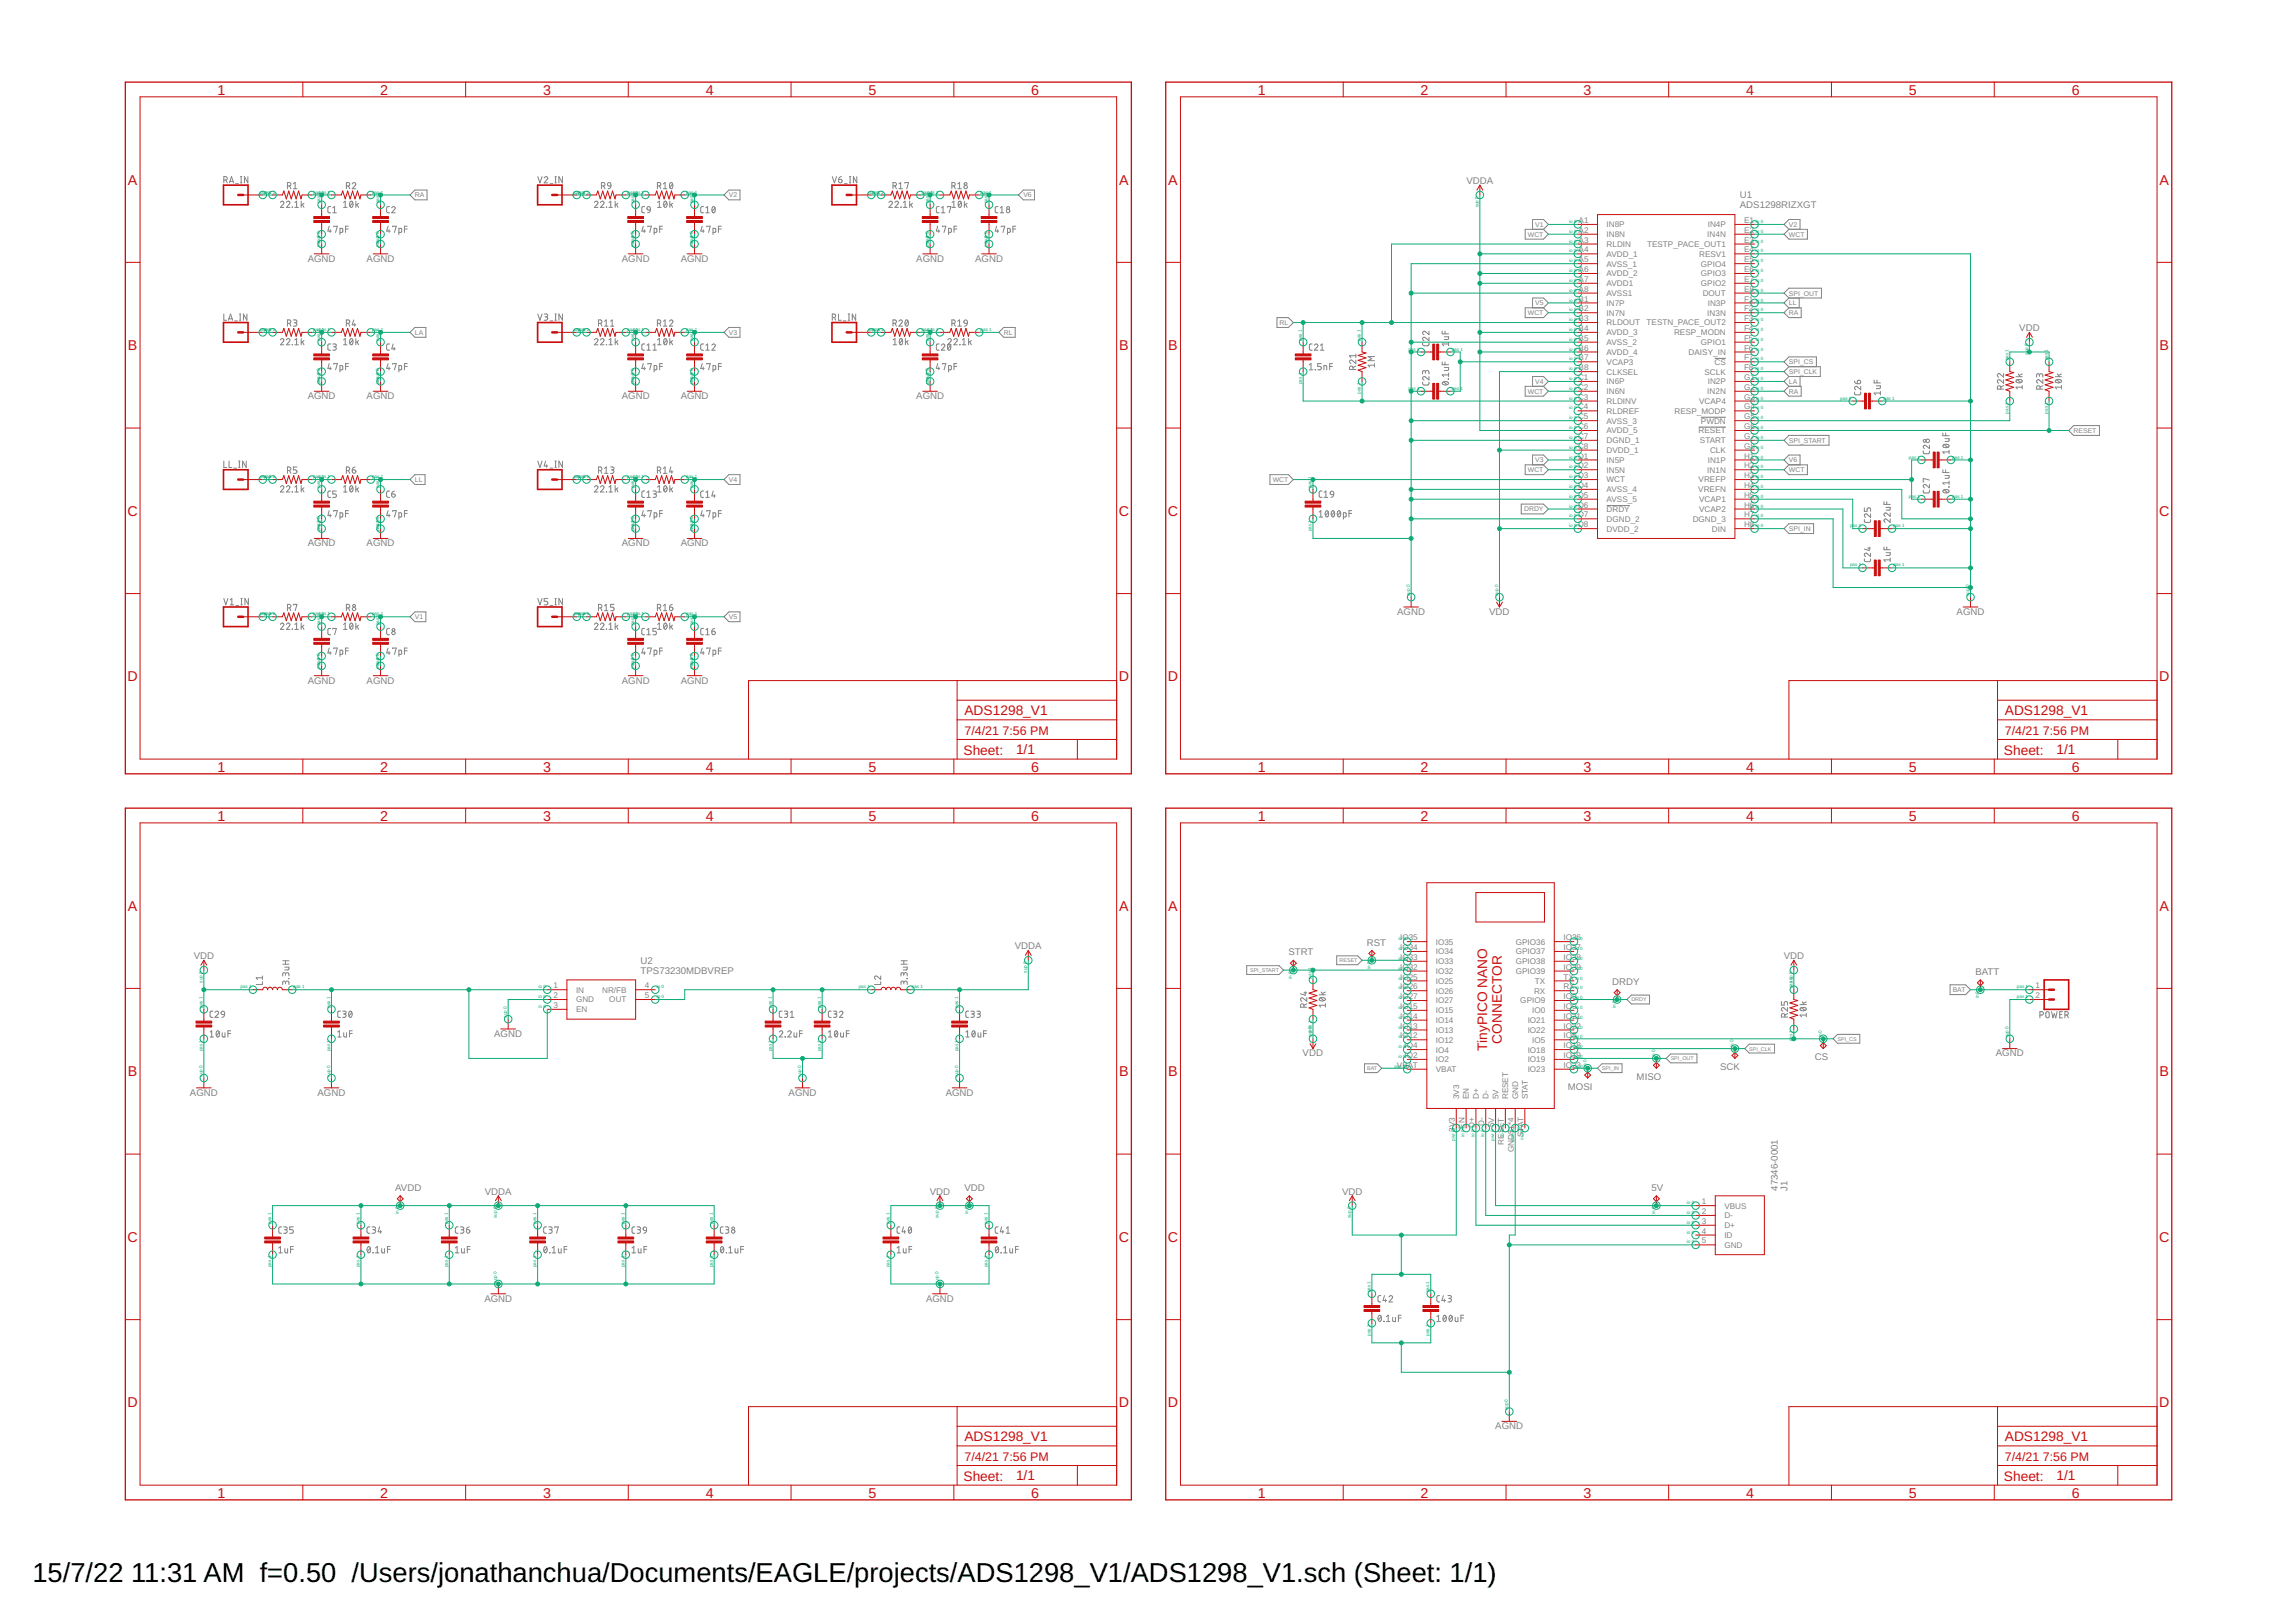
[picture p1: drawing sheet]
<svg xmlns="http://www.w3.org/2000/svg" width="297mm" height="210mm" viewBox="0 0 297 210" stroke-linecap="round" stroke-linejoin="round" font-family="sans-serif">
<defs><g id="words">
<g font-size="3.5">
<text x="4.2" y="204.7">15/7/22</text>
<text x="17" y="204.7">11:31 AM f=0.50 /Users/jonathanchua/Documents/EAGLE/projects/ADS1298_V1/ADS1298_V1.sch (Sheet: 1/1)</text>
</g>
<g font-size="1.8" fill="#c90d0c">
<text x="28.1" y="12.2">1</text>
<text x="49.2" y="12.2">2</text>
<text x="70.3" y="12.2">3</text>
<text x="91.3" y="12.2">4</text>
<text x="112.4" y="12.2">5</text>
<text x="133.4" y="12.2">6</text>
<text x="162.7" y="12.2">1</text>
<text x="183.8" y="12.2">2</text>
<text x="204.8" y="12.2">3</text>
<text x="225.9" y="12.2">4</text>
<text x="247" y="12.2">5</text>
<text x="268" y="12.2">6</text>
<text x="16.6" y="23.9">A</text>
<text x="144.8" y="23.9">A</text>
<text x="151.1" y="23.9">A</text>
<text x="279.4" y="23.9">A</text>
<text x="16.6" y="45.3">B</text>
<text x="144.8" y="45.3">B</text>
<text x="151.1" y="45.3">B</text>
<text x="279.4" y="45.3">B</text>
<text x="16.5" y="66.8">C</text>
<text x="144.8" y="66.8">C</text>
<text x="151.1" y="66.8">C</text>
<text x="279.4" y="66.8">C</text>
<text x="16.5" y="88.2">D</text>
<text x="144.8" y="88.2">D</text>
<text x="151.1" y="88.2">D</text>
<text x="279.4" y="88.2">D</text>
<text x="124.8" y="92.5">ADS1298_V1</text>
<text x="259.4" y="92.5">ADS1298_V1</text>
<text x="28.1" y="99.8">1</text>
<text x="49.2" y="99.8">2</text>
<text x="70.3" y="99.8">3</text>
<text x="91.3" y="99.8">4</text>
<text x="112.4" y="99.8">5</text>
<text x="124.7" y="97.7">Sheet:</text>
<text x="131.4" y="97.6">1/1</text>
<text x="133.4" y="99.8">6</text>
<text x="162.7" y="99.8">1</text>
<text x="183.8" y="99.8">2</text>
<text x="204.8" y="99.8">3</text>
<text x="225.9" y="99.8">4</text>
<text x="247" y="99.8">5</text>
<text x="259.2" y="97.7">Sheet:</text>
<text x="266" y="97.6">1/1</text>
<text x="268" y="99.8">6</text>
<text x="28.1" y="106.2">1</text>
<text x="49.2" y="106.2">2</text>
<text x="70.3" y="106.2">3</text>
<text x="91.3" y="106.2">4</text>
<text x="112.4" y="106.2">5</text>
<text x="133.4" y="106.2">6</text>
<text x="162.7" y="106.2">1</text>
<text x="183.8" y="106.2">2</text>
<text x="204.8" y="106.2">3</text>
<text x="225.9" y="106.2">4</text>
<text x="247" y="106.2">5</text>
<text x="268" y="106.2">6</text>
<text x="16.6" y="117.9">A</text>
<text x="144.8" y="117.9">A</text>
<text x="151.1" y="117.9">A</text>
<text x="279.4" y="117.9">A</text>
<text x="192.4" y="136" transform="rotate(-90 192.4 136)">TinyPICO NANO</text>
<text x="194.3" y="135.1" transform="rotate(-90 194.3 135.1)">CONNECTOR</text>
<text x="16.6" y="139.3">B</text>
<text x="144.8" y="139.3">B</text>
<text x="151.1" y="139.3">B</text>
<text x="279.4" y="139.3">B</text>
<text x="16.5" y="160.7">C</text>
<text x="144.8" y="160.7">C</text>
<text x="151.1" y="160.7">C</text>
<text x="279.4" y="160.7">C</text>
<text x="16.5" y="182.1">D</text>
<text x="144.8" y="182.1">D</text>
<text x="151.1" y="182.1">D</text>
<text x="279.4" y="182.1">D</text>
<text x="124.7" y="191.6">Sheet:</text>
<text x="124.8" y="186.5">ADS1298_V1</text>
<text x="131.4" y="191.6">1/1</text>
<text x="259.2" y="191.6">Sheet:</text>
<text x="259.4" y="186.5">ADS1298_V1</text>
<text x="266" y="191.6">1/1</text>
<text x="28.1" y="193.8">1</text>
<text x="49.2" y="193.8">2</text>
<text x="70.3" y="193.8">3</text>
<text x="91.3" y="193.8">4</text>
<text x="112.4" y="193.8">5</text>
<text x="133.4" y="193.8">6</text>
<text x="162.7" y="193.8">1</text>
<text x="183.8" y="193.8">2</text>
<text x="204.8" y="193.8">3</text>
<text x="225.9" y="193.8">4</text>
<text x="247" y="193.8">5</text>
<text x="268" y="193.8">6</text>
</g>
<g font-size="1.6" fill="#c90d0c">
<text x="124.8" y="95.1">7/4/21</text>
<text x="129.7" y="95.1">7:56 PM</text>
<text x="259.4" y="95.1">7/4/21</text>
<text x="264.3" y="95.1">7:56 PM</text>
<text x="124.8" y="189">7/4/21</text>
<text x="129.7" y="189">7:56 PM</text>
<text x="259.4" y="189">7/4/21</text>
<text x="264.3" y="189">7:56 PM</text>
</g>
<g font-size="1.2" fill="#808080">
<text x="189.7" y="23.8">VDDA</text>
<text x="225.1" y="26.9">ADS1298RIZXGT</text>
<text x="225.1" y="25.7">U1</text>
<text x="39.8" y="33.9">AGND</text>
<text x="47.4" y="33.9">AGND</text>
<text x="80.4" y="33.9">AGND</text>
<text x="88.1" y="33.9">AGND</text>
<text x="118.5" y="33.9">AGND</text>
<text x="126.2" y="33.9">AGND</text>
<text x="261.2" y="42.9">VDD</text>
<text x="39.8" y="51.6">AGND</text>
<text x="47.4" y="51.6">AGND</text>
<text x="80.4" y="51.6">AGND</text>
<text x="88.1" y="51.6">AGND</text>
<text x="118.5" y="51.6">AGND</text>
<text x="39.8" y="70.7">AGND</text>
<text x="47.4" y="70.7">AGND</text>
<text x="80.4" y="70.7">AGND</text>
<text x="88.1" y="70.7">AGND</text>
<text x="180.8" y="79.6">AGND</text>
<text x="192.6" y="79.6">VDD</text>
<text x="253.1" y="79.6">AGND</text>
<text x="39.8" y="88.5">AGND</text>
<text x="47.4" y="88.5">AGND</text>
<text x="80.4" y="88.5">AGND</text>
<text x="88.1" y="88.5">AGND</text>
<text x="25.1" y="124.1">VDD</text>
<text x="82.9" y="126">TPS73230MDBVREP</text>
<text x="82.9" y="124.7">U2</text>
<text x="131.3" y="122.9">VDDA</text>
<text x="166.7" y="123.6">STRT</text>
<text x="176.8" y="122.4">RST</text>
<text x="230.8" y="124.1">VDD</text>
<text x="208.6" y="127.4">DRDY</text>
<text x="255.6" y="126.2">BATT</text>
<text x="63.9" y="134.2">AGND</text>
<text x="168.5" y="136.7">VDD</text>
<text x="234.8" y="137.2">CS</text>
<text x="258.2" y="136.7">AGND</text>
<text x="24.6" y="141.8">AGND</text>
<text x="41.1" y="141.8">AGND</text>
<text x="102" y="141.8">AGND</text>
<text x="122.3" y="141.8">AGND</text>
<text x="202.8" y="141">MOSI</text>
<text x="211.7" y="139.8">MISO</text>
<text x="222.5" y="138.5">SCK</text>
<text x="51.1" y="154.1">AVDD</text>
<text x="62.7" y="154.6">VDDA</text>
<text x="120.3" y="154.6">VDD</text>
<text x="124.8" y="154.1">VDD</text>
<text x="173.6" y="154.6">VDD</text>
<text x="213.7" y="154.1">5V</text>
<text x="230" y="154.1" transform="rotate(-90 230 154.1)">47346-0001</text>
<text x="231.3" y="154.1" transform="rotate(-90 231.3 154.1)">J1</text>
<text x="62.7" y="168.5">AGND</text>
<text x="119.8" y="168.5">AGND</text>
<text x="193.5" y="185">AGND</text>
</g>
<g font-size="1.1" fill="#808080">
<text x="204.2" y="28.9">A1</text>
<text x="207.8" y="29.4">IN8P</text>
<text x="220.9" y="29.4">IN4P</text>
<text x="225.6" y="28.9">E1</text>
<text x="204.2" y="30.1">A2</text>
<text x="204.2" y="31.4">A3</text>
<text x="204.2" y="32.7">A4</text>
<text x="204.2" y="33.9">A5</text>
<text x="204.2" y="35.2">A6</text>
<text x="207.8" y="30.7">IN8N</text>
<text x="207.8" y="32">RLDIN</text>
<text x="207.8" y="33.2">AVDD_1</text>
<text x="207.8" y="34.5">AVSS_1</text>
<text x="207.8" y="35.8">AVDD_2</text>
<text x="213.1" y="32">TESTP_PACE_OUT1</text>
<text x="219.8" y="33.2">RESV1</text>
<text x="220.1" y="34.5">GPIO4</text>
<text x="220.1" y="35.8">GPIO3</text>
<text x="220.9" y="30.7">IN4N</text>
<text x="225.6" y="30.1">E2</text>
<text x="225.6" y="31.4">E3</text>
<text x="225.6" y="32.7">E4</text>
<text x="225.6" y="33.9">E5</text>
<text x="225.6" y="35.2">E6</text>
<text x="204.2" y="36.5">A7</text>
<text x="204.2" y="37.8">A8</text>
<text x="204.2" y="39">B1</text>
<text x="204.2" y="40.3">B2</text>
<text x="204.2" y="41.6">B3</text>
<text x="207.8" y="37">AVDD1</text>
<text x="207.8" y="38.3">AVSS1</text>
<text x="207.8" y="39.6">IN7P</text>
<text x="207.8" y="40.8">IN7N</text>
<text x="220.1" y="37">GPIO2</text>
<text x="220.3" y="38.3">DOUT</text>
<text x="220.9" y="40.8">IN3N</text>
<text x="220.9" y="39.6">IN3P</text>
<text x="225.6" y="36.5">E7</text>
<text x="225.6" y="37.8">E8</text>
<text x="225.6" y="39">F1</text>
<text x="225.6" y="40.3">F2</text>
<text x="225.6" y="41.6">F3</text>
<text x="204.2" y="42.8">B4</text>
<text x="204.2" y="44.1">B5</text>
<text x="204.2" y="45.4">B6</text>
<text x="204.2" y="46.6">B7</text>
<text x="204.2" y="47.9">B8</text>
<text x="207.8" y="42.1">RLDOUT</text>
<text x="207.8" y="43.4">AVDD_3</text>
<text x="207.8" y="44.7">AVSS_2</text>
<text x="207.8" y="45.9">AVDD_4</text>
<text x="207.8" y="47.2">VCAP3</text>
<text x="213" y="42.1">TESTN_PACE_OUT2</text>
<text x="216.6" y="43.4">RESP_MODN</text>
<text x="218.5" y="45.9">DAISY_IN</text>
<text x="220.1" y="44.7">GPIO1</text>
<text x="221.8" y="47.2">CS</text>
<text x="225.6" y="42.8">F4</text>
<text x="225.6" y="44.1">F5</text>
<text x="225.6" y="45.4">F6</text>
<text x="225.6" y="46.6">F7</text>
<text x="225.6" y="47.9">F8</text>
<text x="204.2" y="49.2">C1</text>
<text x="204.2" y="50.4">C2</text>
<text x="204.2" y="51.7">C3</text>
<text x="204.2" y="53">C4</text>
<text x="207.8" y="48.5">CLKSEL</text>
<text x="207.8" y="49.7">IN6P</text>
<text x="207.8" y="51">IN6N</text>
<text x="207.8" y="52.3">RLDINV</text>
<text x="207.8" y="53.5">RLDREF</text>
<text x="216.6" y="53.5">RESP_MODP</text>
<text x="219.8" y="52.3">VCAP4</text>
<text x="220.5" y="48.5">SCLK</text>
<text x="220.9" y="51">IN2N</text>
<text x="220.9" y="49.7">IN2P</text>
<text x="225.6" y="49.2">G1</text>
<text x="225.6" y="50.4">G2</text>
<text x="225.6" y="51.7">G3</text>
<text x="225.6" y="53">G4</text>
<text x="204.2" y="54.3">C5</text>
<text x="204.2" y="55.5">C6</text>
<text x="204.2" y="56.8">C7</text>
<text x="204.2" y="58.1">C8</text>
<text x="204.2" y="59.3">D1</text>
<text x="207.8" y="54.8">AVSS_3</text>
<text x="207.8" y="56.1">AVDD_5</text>
<text x="207.8" y="57.4">DGND_1</text>
<text x="207.8" y="58.6">DVDD_1</text>
<text x="207.8" y="59.9">IN5P</text>
<text x="219.8" y="56.1">RESET</text>
<text x="219.9" y="57.4">START</text>
<text x="220.1" y="54.8">PWDN</text>
<text x="220.9" y="59.9">IN1P</text>
<text x="221.2" y="58.6">CLK</text>
<text x="225.6" y="54.3">G5</text>
<text x="225.6" y="55.5">G6</text>
<text x="225.6" y="56.8">G7</text>
<text x="225.6" y="58.1">G8</text>
<text x="225.6" y="59.3">H1</text>
<text x="204.2" y="60.6">D2</text>
<text x="204.2" y="61.9">D3</text>
<text x="204.2" y="63.1">D4</text>
<text x="204.2" y="64.4">D5</text>
<text x="204.2" y="65.7">D6</text>
<text x="207.8" y="61.2">IN5N</text>
<text x="207.8" y="62.4">WCT</text>
<text x="207.8" y="63.7">AVSS_4</text>
<text x="207.8" y="65">AVSS_5</text>
<text x="219.7" y="63.7">VREFN</text>
<text x="219.8" y="62.4">VREFP</text>
<text x="219.8" y="65">VCAP1</text>
<text x="220.9" y="61.2">IN1N</text>
<text x="225.6" y="60.6">H2</text>
<text x="225.6" y="61.9">H3</text>
<text x="225.6" y="63.1">H4</text>
<text x="225.6" y="64.4">H5</text>
<text x="225.6" y="65.7">H6</text>
<text x="204.2" y="67">D7</text>
<text x="204.2" y="68.2">D8</text>
<text x="207.8" y="66.2">DRDY</text>
<text x="207.8" y="67.5">DGND_2</text>
<text x="207.8" y="68.8">DVDD_2</text>
<text x="219" y="67.5">DGND_3</text>
<text x="219.8" y="66.2">VCAP2</text>
<text x="221.5" y="68.8">DIN</text>
<text x="225.6" y="67">H7</text>
<text x="225.6" y="68.2">H8</text>
<text x="181.1" y="125.5">IO32</text>
<text x="181.1" y="124.2">IO33</text>
<text x="181.1" y="122.9">IO34</text>
<text x="181.1" y="121.7">IO35</text>
<text x="185.8" y="124.8">IO33</text>
<text x="185.8" y="123.5">IO34</text>
<text x="185.8" y="122.2">IO35</text>
<text x="196.1" y="124.8">GPIO38</text>
<text x="196.1" y="123.5">GPIO37</text>
<text x="196.1" y="122.2">GPIO36</text>
<text x="202.3" y="125.5">IO39</text>
<text x="202.3" y="124.2">IO38</text>
<text x="202.3" y="122.9">IO37</text>
<text x="202.3" y="121.7">IO36</text>
<text x="71.6" y="127.9">1</text>
<text x="71.6" y="129.2">2</text>
<text x="71.6" y="130.4">3</text>
<text x="74.5" y="128.5">IN</text>
<text x="74.5" y="129.7">GND</text>
<text x="74.5" y="131">EN</text>
<text x="77.9" y="128.5">NR/FB</text>
<text x="78.8" y="129.7">OUT</text>
<text x="83.4" y="127.9">4</text>
<text x="83.4" y="129.2">5</text>
<text x="181.1" y="131.8">IO14</text>
<text x="181.1" y="130.6">IO15</text>
<text x="181.1" y="129.3">IO27</text>
<text x="181.1" y="128">IO26</text>
<text x="181.1" y="126.8">IO25</text>
<text x="185.8" y="126">IO32</text>
<text x="185.8" y="131.1">IO15</text>
<text x="185.8" y="129.9">IO27</text>
<text x="185.8" y="128.6">IO26</text>
<text x="185.8" y="127.3">IO25</text>
<text x="196.1" y="126">GPIO39</text>
<text x="196.7" y="129.9">GPIO9</text>
<text x="198.2" y="131.1">IO0</text>
<text x="198.5" y="128.6">RX</text>
<text x="198.6" y="127.3">TX</text>
<text x="202.3" y="131.8">IO21</text>
<text x="202.3" y="128">RX</text>
<text x="202.3" y="126.8">TX</text>
<text x="202.3" y="130.6">IO0</text>
<text x="202.3" y="129.3">IO9</text>
<text x="263.3" y="127.9">1</text>
<text x="263.3" y="129.2">2</text>
<text x="181.1" y="134.4">IO12</text>
<text x="181.1" y="133.1">IO13</text>
<text x="181.7" y="136.9">IO2</text>
<text x="181.7" y="135.6">IO4</text>
<text x="185.8" y="137.5">IO2</text>
<text x="185.8" y="136.2">IO4</text>
<text x="185.8" y="134.9">IO12</text>
<text x="185.8" y="133.7">IO13</text>
<text x="185.8" y="132.4">IO14</text>
<text x="197.6" y="137.5">IO19</text>
<text x="197.6" y="136.2">IO18</text>
<text x="197.6" y="133.7">IO22</text>
<text x="197.6" y="132.4">IO21</text>
<text x="198.2" y="134.9">IO5</text>
<text x="202.3" y="136.9">IO19</text>
<text x="202.3" y="135.6">IO18</text>
<text x="202.3" y="134.4">IO5</text>
<text x="202.3" y="133.1">IO22</text>
<text x="180.7" y="138.2">VBAT</text>
<text x="185.8" y="138.7">VBAT</text>
<text x="188.8" y="142.3" transform="rotate(-90 188.8 142.3)">3V3</text>
<text x="190" y="142.3" transform="rotate(-90 190 142.3)">EN</text>
<text x="191.3" y="142.3" transform="rotate(-90 191.3 142.3)">D+</text>
<text x="192.6" y="142.3" transform="rotate(-90 192.6 142.3)">D-</text>
<text x="193.9" y="142.3" transform="rotate(-90 193.9 142.3)">5V</text>
<text x="195.1" y="142.3" transform="rotate(-90 195.1 142.3)">RESET</text>
<text x="196.4" y="142.3" transform="rotate(-90 196.4 142.3)">GND</text>
<text x="197.6" y="138.7">IO23</text>
<text x="197.7" y="142.3" transform="rotate(-90 197.7 142.3)">STAT</text>
<text x="202.3" y="138.2">IO23</text>
<text x="188.2" y="146.5" transform="rotate(-90 188.2 146.5)">3V3</text>
<text x="189.5" y="146.1" transform="rotate(-90 189.5 146.1)">EN</text>
<text x="190.8" y="146" transform="rotate(-90 190.8 146)">D+</text>
<text x="192" y="145.7" transform="rotate(-90 192 145.7)">D-</text>
<text x="193.3" y="145.9" transform="rotate(-90 193.3 145.9)">5V</text>
<text x="194.6" y="148.1" transform="rotate(-90 194.6 148.1)">RESET</text>
<text x="195.8" y="149.1" transform="rotate(-90 195.8 149.1)">GND$1*4</text>
<text x="197.1" y="147.1" transform="rotate(-90 197.1 147.1)">STAT</text>
<text x="220.2" y="155.8">1</text>
<text x="220.2" y="157.1">2</text>
<text x="220.2" y="158.4">3</text>
<text x="220.2" y="159.6">4</text>
<text x="220.2" y="160.9">5</text>
<text x="223.1" y="156.4">VBUS</text>
<text x="223.1" y="157.7">D-</text>
<text x="223.1" y="158.9">D+</text>
<text x="223.1" y="160.2">ID</text>
<text x="223.1" y="161.5">GND</text>
</g>
<g font-size=".9" fill="#808080">
<text x="53.7" y="25.5">RA</text>
<text x="94.3" y="25.5">V2</text>
<text x="132.4" y="25.5">V6</text>
<text x="198.6" y="29.4">V1</text>
<text x="231.4" y="29.4">V2</text>
<text x="197.7" y="30.6">WCT</text>
<text x="231.4" y="30.6">WCT</text>
<text x="197.7" y="40.8">WCT</text>
<text x="198.6" y="39.5">V5</text>
<text x="231.4" y="40.8">RA</text>
<text x="231.4" y="39.5">LL</text>
<text x="231.4" y="38.2">SPI_OUT</text>
<text x="53.7" y="43.3">LA</text>
<text x="94.3" y="43.3">V3</text>
<text x="129.9" y="43.3">RL</text>
<text x="165.5" y="42.1">RL</text>
<text x="231.4" y="47.1">SPI_CS</text>
<text x="197.7" y="50.9">WCT</text>
<text x="198.6" y="49.7">V4</text>
<text x="231.4" y="50.9">RA</text>
<text x="231.4" y="49.7">LA</text>
<text x="231.4" y="48.4">SPI_CLK</text>
<text x="198.6" y="59.8">V3</text>
<text x="231.4" y="59.8">V6</text>
<text x="231.4" y="57.3">SPI_START</text>
<text x="268.3" y="56">RESET</text>
<text x="53.7" y="62.4">LL</text>
<text x="94.3" y="62.4">V4</text>
<text x="164.6" y="62.4">WCT</text>
<text x="197.7" y="61.1">WCT</text>
<text x="231.4" y="61.1">WCT</text>
<text x="197.2" y="66.2">DRDY</text>
<text x="231.4" y="68.7">SPI_IN</text>
<text x="53.7" y="80.1">V1</text>
<text x="94.3" y="80.1">V5</text>
<text x="252.6" y="128.4">BAT</text>
</g>
<g font-size=".7" fill="#808080">
<text x="161.7" y="125.8">SPI_START</text>
<text x="173.3" y="124.5">RESET</text>
<text x="211.1" y="129.6">DRDY</text>
<text x="216.1" y="137.2">SPI_OUT</text>
<text x="226.3" y="135.9">SPI_CLK</text>
<text x="237.7" y="134.7">SPI_CS</text>
<text x="176.9" y="138.5">BAT</text>
<text x="207.3" y="138.5">SPI_IN</text>
</g>
<g font-size=".6" fill="#0dab76">
<text x="33.6" y="25.1">papsa1s 1</text>
<text x="40.5" y="25.1">paspas 1</text>
<text x="41.4" y="26.3" transform="rotate(-90 41.4 26.3)">pas 1</text>
<text x="41.6" y="25.1">1</text>
<text x="48.1" y="25.1">pas 1</text>
<text x="49" y="26.3" transform="rotate(-90 49 26.3)">pas 1</text>
<text x="74.3" y="25.1">papsa1s 1</text>
<text x="81.1" y="25.1">paspas 1</text>
<text x="82.1" y="26.3" transform="rotate(-90 82.1 26.3)">pas 1</text>
<text x="82.3" y="25.1">1</text>
<text x="88.8" y="25.1">pas 1</text>
<text x="89.7" y="26.3" transform="rotate(-90 89.7 26.3)">pas 1</text>
<text x="112.4" y="25.1">papsa1s 1</text>
<text x="119.2" y="25.1">paspas 1</text>
<text x="120.2" y="26.3" transform="rotate(-90 120.2 26.3)">pas 1</text>
<text x="120.4" y="25.1">1</text>
<text x="126.9" y="25.1">pas 1</text>
<text x="127.8" y="26.3" transform="rotate(-90 127.8 26.3)">pas 1</text>
<text x="191.3" y="26.8" transform="rotate(-90 191.3 26.8)">sup 0</text>
<text x="203" y="28.9">io 0</text>
<text x="227.2" y="28.9">io 0</text>
<text x="41.4" y="31.9" transform="rotate(-90 41.4 31.9)">passu1</text>
<text x="41.4" y="30.8" transform="rotate(-90 41.4 30.8)">p 0</text>
<text x="49" y="31.9" transform="rotate(-90 49 31.9)">passu1</text>
<text x="49" y="30.8" transform="rotate(-90 49 30.8)">p 0</text>
<text x="82.1" y="31.9" transform="rotate(-90 82.1 31.9)">passu1</text>
<text x="82.1" y="30.8" transform="rotate(-90 82.1 30.8)">p 0</text>
<text x="89.7" y="31.9" transform="rotate(-90 89.7 31.9)">passu1</text>
<text x="89.7" y="30.8" transform="rotate(-90 89.7 30.8)">p 0</text>
<text x="120.2" y="31.9" transform="rotate(-90 120.2 31.9)">passu1</text>
<text x="120.2" y="30.8" transform="rotate(-90 120.2 30.8)">p 0</text>
<text x="127.8" y="31.9" transform="rotate(-90 127.8 31.9)">passu1</text>
<text x="127.8" y="30.8" transform="rotate(-90 127.8 30.8)">p 0</text>
<text x="203" y="30.1">io 0</text>
<text x="203" y="31.4">io 0</text>
<text x="203" y="32.7">io 0</text>
<text x="203" y="33.9">io 0</text>
<text x="203" y="35.2">io 0</text>
<text x="227.2" y="30.1">io 0</text>
<text x="227.2" y="31.4">io 0</text>
<text x="227.2" y="32.7">io 0</text>
<text x="227.2" y="33.9">io 0</text>
<text x="227.2" y="35.2">io 0</text>
<text x="203" y="36.5">io 0</text>
<text x="203" y="37.8">io 0</text>
<text x="203" y="39">io 0</text>
<text x="203" y="40.3">io 0</text>
<text x="203" y="41.6">io 0</text>
<text x="227.2" y="36.5">io 0</text>
<text x="227.2" y="37.8">io 0</text>
<text x="227.2" y="39">io 0</text>
<text x="227.2" y="40.3">io 0</text>
<text x="227.2" y="41.6">io 0</text>
<text x="33.6" y="42.8">papsa1s 1</text>
<text x="40.5" y="42.8">paspas 1</text>
<text x="41.4" y="44.1" transform="rotate(-90 41.4 44.1)">pas 1</text>
<text x="41.6" y="42.8">1</text>
<text x="48.1" y="42.8">pas 1</text>
<text x="49" y="44.1" transform="rotate(-90 49 44.1)">pas 1</text>
<text x="74.3" y="42.8">papsa1s 1</text>
<text x="81.1" y="42.8">paspas 1</text>
<text x="82.1" y="44.1" transform="rotate(-90 82.1 44.1)">pas 1</text>
<text x="82.3" y="42.8">1</text>
<text x="88.8" y="42.8">pas 1</text>
<text x="89.7" y="44.1" transform="rotate(-90 89.7 44.1)">pas 1</text>
<text x="112.4" y="42.8">papsa1s 1</text>
<text x="119.2" y="42.8">paspas 1</text>
<text x="120.2" y="44.1" transform="rotate(-90 120.2 44.1)">pas 1</text>
<text x="120.4" y="42.8">1</text>
<text x="126.9" y="42.8">pas 1</text>
<text x="168.4" y="44.1" transform="rotate(-90 168.4 44.1)">pas 1</text>
<text x="176" y="44.1" transform="rotate(-90 176 44.1)">pas 1</text>
<text x="182.2" y="45.4">pas 1</text>
<text x="187.8" y="45.4">pas 1</text>
<text x="203" y="42.8">io 0</text>
<text x="203" y="44.1">io 0</text>
<text x="203" y="45.4">io 0</text>
<text x="203" y="46.6">io 0</text>
<text x="203" y="47.9">io 0</text>
<text x="227.2" y="42.8">io 0</text>
<text x="227.2" y="44.1">io 0</text>
<text x="227.2" y="45.4">io 0</text>
<text x="227.2" y="46.6">io 0</text>
<text x="227.2" y="47.9">io 0</text>
<text x="259.8" y="46.6" transform="rotate(-90 259.8 46.6)">pas 1</text>
<text x="262.4" y="45.9" transform="rotate(-90 262.4 45.9)">sup 0</text>
<text x="264.9" y="46.6" transform="rotate(-90 264.9 46.6)">pas</text>
<text x="264.9" y="45.5" transform="rotate(-90 264.9 45.5)">1</text>
<text x="41.4" y="49.7" transform="rotate(-90 41.4 49.7)">passu1</text>
<text x="41.4" y="48.6" transform="rotate(-90 41.4 48.6)">p 0</text>
<text x="49" y="49.7" transform="rotate(-90 49 49.7)">passu1</text>
<text x="49" y="48.6" transform="rotate(-90 49 48.6)">p 0</text>
<text x="82.1" y="49.7" transform="rotate(-90 82.1 49.7)">passu1</text>
<text x="82.1" y="48.6" transform="rotate(-90 82.1 48.6)">p 0</text>
<text x="89.7" y="49.7" transform="rotate(-90 89.7 49.7)">passu1</text>
<text x="89.7" y="48.6" transform="rotate(-90 89.7 48.6)">p 0</text>
<text x="120.2" y="49.7" transform="rotate(-90 120.2 49.7)">passu1</text>
<text x="120.2" y="48.6" transform="rotate(-90 120.2 48.6)">p 0</text>
<text x="168.4" y="49.7" transform="rotate(-90 168.4 49.7)">pas 1</text>
<text x="176" y="51" transform="rotate(-90 176 51)">pas 1</text>
<text x="182.2" y="50.4">pas 1</text>
<text x="187.8" y="50.4">pas</text>
<text x="188.9" y="50.4">1</text>
<text x="203" y="49.2">io 0</text>
<text x="203" y="50.4">io 0</text>
<text x="203" y="51.7">io 0</text>
<text x="203" y="53">io 0</text>
<text x="227.2" y="49.2">io 0</text>
<text x="227.2" y="50.4">io 0</text>
<text x="227.2" y="51.7">io 0</text>
<text x="227.2" y="53">io 0</text>
<text x="238.1" y="51.7">pas 1</text>
<text x="243.7" y="51.7">pas 1</text>
<text x="259.8" y="53.5" transform="rotate(-90 259.8 53.5)">pas 1</text>
<text x="264.9" y="53.5" transform="rotate(-90 264.9 53.5)">pas 1</text>
<text x="203" y="54.3">io 0</text>
<text x="203" y="55.5">io 0</text>
<text x="203" y="56.8">io 0</text>
<text x="203" y="58.1">io 0</text>
<text x="203" y="59.3">io 0</text>
<text x="227.2" y="54.3">io 0</text>
<text x="227.2" y="55.5">io 0</text>
<text x="227.2" y="56.8">io 0</text>
<text x="227.2" y="58.1">io 0</text>
<text x="227.2" y="59.3">io 0</text>
<text x="247" y="59.3">pas 1</text>
<text x="252.6" y="59.3">pas 1</text>
<text x="33.6" y="61.9">papsa1s 1</text>
<text x="40.5" y="61.9">paspas 1</text>
<text x="41.4" y="63.1" transform="rotate(-90 41.4 63.1)">pas 1</text>
<text x="41.6" y="61.9">1</text>
<text x="48.1" y="61.9">pas 1</text>
<text x="49" y="63.1" transform="rotate(-90 49 63.1)">pas 1</text>
<text x="74.3" y="61.9">papsa1s 1</text>
<text x="81.1" y="61.9">paspas 1</text>
<text x="82.1" y="63.1" transform="rotate(-90 82.1 63.1)">pas 1</text>
<text x="82.3" y="61.9">1</text>
<text x="88.8" y="61.9">pas 1</text>
<text x="89.7" y="63.1" transform="rotate(-90 89.7 63.1)">pas 1</text>
<text x="169.7" y="63.1" transform="rotate(-90 169.7 63.1)">pas</text>
<text x="169.7" y="62" transform="rotate(-90 169.7 62)">1</text>
<text x="203" y="60.6">io 0</text>
<text x="203" y="61.9">io 0</text>
<text x="203" y="63.1">io 0</text>
<text x="203" y="64.4">io 0</text>
<text x="203" y="65.7">io 0</text>
<text x="227.2" y="60.6">io 0</text>
<text x="227.2" y="61.9">io 0</text>
<text x="227.2" y="63.1">io 0</text>
<text x="227.2" y="64.4">io 0</text>
<text x="227.2" y="65.7">io 0</text>
<text x="247" y="64.4">pas 1</text>
<text x="252.6" y="64.4">pas 1</text>
<text x="41.4" y="68.7" transform="rotate(-90 41.4 68.7)">passu1</text>
<text x="41.4" y="67.6" transform="rotate(-90 41.4 67.6)">p 0</text>
<text x="49" y="68.7" transform="rotate(-90 49 68.7)">passu1</text>
<text x="49" y="67.6" transform="rotate(-90 49 67.6)">p 0</text>
<text x="82.1" y="68.7" transform="rotate(-90 82.1 68.7)">passu1</text>
<text x="82.1" y="67.6" transform="rotate(-90 82.1 67.6)">p 0</text>
<text x="89.7" y="68.7" transform="rotate(-90 89.7 68.7)">passu1</text>
<text x="89.7" y="67.6" transform="rotate(-90 89.7 67.6)">p 0</text>
<text x="169.7" y="68.7" transform="rotate(-90 169.7 68.7)">pas 1</text>
<text x="203" y="67">io 0</text>
<text x="203" y="68.2">io 0</text>
<text x="227.2" y="67">io 0</text>
<text x="227.2" y="68.2">io 0</text>
<text x="239.3" y="68.2">pas 1</text>
<text x="245" y="68.2">pas 1</text>
<text x="182.4" y="77.1" transform="rotate(-90 182.4 77.1)">sup 0</text>
<text x="193.8" y="77.1" transform="rotate(-90 193.8 77.1)">sup 0</text>
<text x="239.3" y="73.3">pas 1</text>
<text x="245" y="73.3">pas 1</text>
<text x="254.8" y="77.1" transform="rotate(-90 254.8 77.1)">sup</text>
<text x="254.8" y="76" transform="rotate(-90 254.8 76)">0</text>
<text x="33.6" y="79.7">papsa1s 1</text>
<text x="40.5" y="79.7">paspas 1</text>
<text x="41.4" y="80.9" transform="rotate(-90 41.4 80.9)">pas 1</text>
<text x="41.6" y="79.7">1</text>
<text x="48.1" y="79.7">pas 1</text>
<text x="49" y="80.9" transform="rotate(-90 49 80.9)">pas 1</text>
<text x="74.3" y="79.7">papsa1s 1</text>
<text x="81.1" y="79.7">paspas 1</text>
<text x="82.1" y="80.9" transform="rotate(-90 82.1 80.9)">pas 1</text>
<text x="82.3" y="79.7">1</text>
<text x="88.8" y="79.7">pas 1</text>
<text x="89.7" y="80.9" transform="rotate(-90 89.7 80.9)">pas 1</text>
<text x="41.4" y="86.5" transform="rotate(-90 41.4 86.5)">passu1</text>
<text x="41.4" y="85.4" transform="rotate(-90 41.4 85.4)">p 0</text>
<text x="49" y="86.5" transform="rotate(-90 49 86.5)">passu1</text>
<text x="49" y="85.4" transform="rotate(-90 49 85.4)">p 0</text>
<text x="82.1" y="86.5" transform="rotate(-90 82.1 86.5)">passu1</text>
<text x="82.1" y="85.4" transform="rotate(-90 82.1 85.4)">p 0</text>
<text x="89.7" y="86.5" transform="rotate(-90 89.7 86.5)">passu1</text>
<text x="89.7" y="85.4" transform="rotate(-90 89.7 85.4)">p 0</text>
<text x="132.9" y="125.9" transform="rotate(-90 132.9 125.9)">sup 0</text>
<text x="169.7" y="125.5" transform="rotate(-90 169.7 125.5)">1</text>
<text x="177.3" y="125.4" transform="rotate(-90 177.3 125.4)">in 0</text>
<text x="180.9" y="125.5">io 0</text>
<text x="180.9" y="124.2">io 0</text>
<text x="180.9" y="122.9">io 0</text>
<text x="180.9" y="121.7">io 0</text>
<text x="203.8" y="125.5">io 0</text>
<text x="203.8" y="124.2">io 0</text>
<text x="203.8" y="122.9">io 0</text>
<text x="203.8" y="121.7">io 0</text>
<text x="26.2" y="130.4" transform="rotate(-90 26.2 130.4)">pas 1</text>
<text x="26.2" y="127.2" transform="rotate(-90 26.2 127.2)">sup 0</text>
<text x="31.1" y="127.9">pas 1</text>
<text x="38" y="127.9">pas 1</text>
<text x="42.7" y="130.4" transform="rotate(-90 42.7 130.4)">pas 1</text>
<text x="65.6" y="131.7" transform="rotate(-90 65.6 131.7)">sup 0</text>
<text x="69.7" y="127.9">io 0</text>
<text x="69.7" y="129.2">io 0</text>
<text x="69.7" y="130.4">io 0</text>
<text x="85" y="127.9">io 0</text>
<text x="85" y="129.2">io 0</text>
<text x="99.8" y="130.4" transform="rotate(-90 99.8 130.4)">pas 1</text>
<text x="106.2" y="130.4" transform="rotate(-90 106.2 130.4)">pas 1</text>
<text x="111.1" y="127.9">pas 1</text>
<text x="118" y="127.9">pas 1</text>
<text x="124" y="130.4" transform="rotate(-90 124 130.4)">pas 1</text>
<text x="167.1" y="126.7" transform="rotate(-90 167.1 126.7)">in 0</text>
<text x="169.7" y="126.6" transform="rotate(-90 169.7 126.6)">pas</text>
<text x="180.9" y="131.8">io 0</text>
<text x="180.9" y="130.6">io 0</text>
<text x="180.9" y="129.3">io 0</text>
<text x="180.9" y="128">io 0</text>
<text x="180.9" y="126.8">io 0</text>
<text x="203.8" y="131.8">io 0</text>
<text x="203.8" y="128">io 0</text>
<text x="203.8" y="126.8">io 0</text>
<text x="203.8" y="130.6">io 0</text>
<text x="203.8" y="129.3">io 0</text>
<text x="209" y="130.5" transform="rotate(-90 209 130.5)">in 0</text>
<text x="231.9" y="127.9" transform="rotate(-90 231.9 127.9)">passu1p 0</text>
<text x="256" y="129.2" transform="rotate(-90 256 129.2)">in 0</text>
<text x="260.9" y="127.9">pas 1</text>
<text x="260.9" y="129.2">pas 1</text>
<text x="26.2" y="136" transform="rotate(-90 26.2 136)">pas 1</text>
<text x="42.7" y="136" transform="rotate(-90 42.7 136)">pas 1</text>
<text x="99.8" y="136" transform="rotate(-90 99.8 136)">pas 1</text>
<text x="106.2" y="136" transform="rotate(-90 106.2 136)">pas 1</text>
<text x="124" y="136" transform="rotate(-90 124 136)">pas 1</text>
<text x="169.7" y="134.2" transform="rotate(-90 169.7 134.2)">suppas 1</text>
<text x="169.7" y="133.1" transform="rotate(-90 169.7 133.1)">0</text>
<text x="180.9" y="136.9">io 0</text>
<text x="180.9" y="135.6">io 0</text>
<text x="180.9" y="134.4">io 0</text>
<text x="180.9" y="133.1">io 0</text>
<text x="203.8" y="136.9">io 0</text>
<text x="203.8" y="135.6">io 0</text>
<text x="203.8" y="134.4">io 0</text>
<text x="203.8" y="133.1">io 0</text>
<text x="214.1" y="136.8" transform="rotate(-90 214.1 136.8)">in 0</text>
<text x="224.3" y="135.5" transform="rotate(-90 224.3 135.5)">in 0</text>
<text x="231.9" y="134.8" transform="rotate(-90 231.9 134.8)">pas 1</text>
<text x="235.7" y="134.2" transform="rotate(-90 235.7 134.2)">in 0</text>
<text x="259.8" y="134.2" transform="rotate(-90 259.8 134.2)">sup 0</text>
<text x="26.2" y="139.3" transform="rotate(-90 26.2 139.3)">sup 0</text>
<text x="42.7" y="139.3" transform="rotate(-90 42.7 139.3)">sup 0</text>
<text x="103.6" y="139.3" transform="rotate(-90 103.6 139.3)">sup 0</text>
<text x="124" y="139.3" transform="rotate(-90 124 139.3)">sup 0</text>
<text x="180.4" y="138.2">pwr 0</text>
<text x="203.8" y="138.2">io 0</text>
<text x="205.2" y="138.1" transform="rotate(-90 205.2 138.1)">in 0</text>
<text x="188.2" y="147.6" transform="rotate(-90 188.2 147.6)">pwr 0</text>
<text x="189.5" y="147.1" transform="rotate(-90 189.5 147.1)">in 0</text>
<text x="190.8" y="147.1" transform="rotate(-90 190.8 147.1)">io 0</text>
<text x="192" y="147.1" transform="rotate(-90 192 147.1)">io 0</text>
<text x="193.3" y="147.6" transform="rotate(-90 193.3 147.6)">pwr 0</text>
<text x="194.6" y="147.1" transform="rotate(-90 194.6 147.1)">io 0</text>
<text x="195.8" y="147.6" transform="rotate(-90 195.8 147.6)">pwr 0</text>
<text x="197.1" y="147.5" transform="rotate(-90 197.1 147.5)">out 0</text>
<text x="218.2" y="155.8">io 0</text>
<text x="35.1" y="158.4" transform="rotate(-90 35.1 158.4)">pas 1</text>
<text x="46.5" y="158.4" transform="rotate(-90 46.5 158.4)">pas 1</text>
<text x="51.6" y="157.1" transform="rotate(-90 51.6 157.1)">in 0</text>
<text x="57.9" y="158.4" transform="rotate(-90 57.9 158.4)">pas 1</text>
<text x="64.3" y="157.6" transform="rotate(-90 64.3 157.6)">sup 0</text>
<text x="69.4" y="158.4" transform="rotate(-90 69.4 158.4)">pas 1</text>
<text x="80.8" y="158.4" transform="rotate(-90 80.8 158.4)">pas 1</text>
<text x="92.2" y="158.4" transform="rotate(-90 92.2 158.4)">pas 1</text>
<text x="115.1" y="158.4" transform="rotate(-90 115.1 158.4)">pas 1</text>
<text x="121.4" y="157.6" transform="rotate(-90 121.4 157.6)">sup 0</text>
<text x="125.2" y="157.1" transform="rotate(-90 125.2 157.1)">in 0</text>
<text x="127.8" y="158.4" transform="rotate(-90 127.8 158.4)">pas 1</text>
<text x="174.8" y="157.6" transform="rotate(-90 174.8 157.6)">sup 0</text>
<text x="214.1" y="157.1" transform="rotate(-90 214.1 157.1)">in 0</text>
<text x="218.2" y="157.1">io 0</text>
<text x="218.2" y="158.4">io 0</text>
<text x="218.2" y="159.6">io 0</text>
<text x="218.2" y="160.9">io 0</text>
<text x="35.1" y="164" transform="rotate(-90 35.1 164)">pas 1</text>
<text x="46.5" y="164" transform="rotate(-90 46.5 164)">pas 1</text>
<text x="57.9" y="164" transform="rotate(-90 57.9 164)">pas 1</text>
<text x="64.3" y="166" transform="rotate(-90 64.3 166)">sup 0</text>
<text x="69.4" y="164" transform="rotate(-90 69.4 164)">pas 1</text>
<text x="80.8" y="164" transform="rotate(-90 80.8 164)">pas 1</text>
<text x="92.2" y="164" transform="rotate(-90 92.2 164)">pas 1</text>
<text x="115.1" y="164" transform="rotate(-90 115.1 164)">pas 1</text>
<text x="121.4" y="166" transform="rotate(-90 121.4 166)">sup 0</text>
<text x="127.8" y="164" transform="rotate(-90 127.8 164)">pas 1</text>
<text x="177.3" y="167.3" transform="rotate(-90 177.3 167.3)">pas 1</text>
<text x="184.9" y="167.3" transform="rotate(-90 184.9 167.3)">pas 1</text>
<text x="177.3" y="172.9" transform="rotate(-90 177.3 172.9)">pas 1</text>
<text x="184.9" y="172.9" transform="rotate(-90 184.9 172.9)">pas 1</text>
<text x="195.1" y="182.5" transform="rotate(-90 195.1 182.5)">sup 0</text>
</g>
</g></defs>
<g fill="none" stroke="#808080" stroke-width=".13">
<path d="M29 23.3h.2a.22 .22 0 0 0 .2-.2 .22 .22 0 0 0-.2-.2h-.2v.8M29.2 23.3l.2 .4M29.7 23.7l.3-.8 .2 .8M29.7 23.5h.5M30.5 23.8h.3M31.1 22.9h.2M31.1 23.7h.2M31.2 22.9v.8M32.1 22.9v.8l-.5-.8v.8M36.3 26.2a.22 .22 0 0 1 .3-.2 .22 .22 0 0 1 .1 .4l-.4 .4h.4M37.1 26.2a.22 .22 0 0 1 .3-.2 .22 .22 0 0 1 0 .4l-.3 .4h.4M37.2 24.1h.2a.22 .22 0 0 0 .2-.3 .22 .22 0 0 0-.2-.2h-.2v.8"/>
<path d="M37.5 24.1l.1 .3M37.8 26.8h.1M38 23.8l.2-.2v.8M38 24.4h.4M38.1 26.8h.5M38.1 26.2l.3-.2v.8M39 26v.8M39.1 26.5l.2 .3M39.3 26.3l-.3 .3M42.6 29.3l-.2 .6h.5M42.7 29.7v.4M42.8 26.7l-.3 .1-.1 .1v.6h.4"/>
<path d="M43.1 27.5h.4M43.1 26.9l.2-.2v.8M43.2 29.4v-.1h.4l-.2 .8M44 30.1l.3-.1v-.4l-.3-.1v.9M44.4 26.8h.5M44.4 26.2l.3-.2v.8M44.7 29.6h.4M44.8 24.1h.2a.22 .22 0 0 0 .3-.3 .22 .22 0 0 0-.3-.2h-.2v.8M45.1 29.3h-.4v.8M45.1 24.1l.2 .3M45.4 26.1v-.1a.46 .46 0 0 1 0 .8l-.2-.2v-.3zM45.6 23.8a.23 .23 0 0 1 .3-.2 .23 .23 0 0 1 .1 .4l-.4 .4h.4"/>
<path d="M45.6 26.2l-.3 .5M46 26v.8M46.2 26.5l.2 .3M46.4 26.3l-.4 .3M50.2 29.3l-.2 .6h.5M50.3 29.7v.4M50.4 26.7l-.3 .1-.1 .1 .1 .6h.3M50.7 26.9a.22 .22 0 0 1 .3-.2 .22 .22 0 0 1 .1 .4l-.4 .4h.4M50.8 29.4v-.1h.5l-.3 .8M51.6 30.1l.4-.1-.1-.4-.3-.1v.9M52.3 29.6h.4M52.7 29.3h-.4v.8"/>
<path d="M53 25.2l.7-.6h1.5v1.3h-1.5zM69.6 22.9l.2 .8 .3-.8M70.4 23a.22 .22 0 0 1 .3-.1 .22 .22 0 0 1 .1 .3l-.4 .5h.5M71.2 23.8h.3M71.8 22.9h.2M71.8 23.7h.2M71.9 22.9v.8M72.8 22.9v.8l-.5-.8v.8M76.9 26.2a.23 .23 0 0 1 .3-.2 .23 .23 0 0 1 .1 .4l-.4 .4h.5M77.7 26.2a.23 .23 0 0 1 .3-.2 .23 .23 0 0 1 .1 .4l-.4 .4h.4M77.8 24.1h.2a.22 .22 0 0 0 .3-.2 .22 .22 0 0 0-.2-.3h-.3v.8M78.1 24.1l.2 .3"/>
<path d="M78.4 26.8h.1M78.7 23.6a.22 .22 0 0 1 .2 0 .22 .22 0 0 1 .1 .3v.2l-.3-.1-.1-.1zM78.8 26.8h.4M78.8 26.2l.2-.2v.8M79 24.1a.36 .36 0 0 1-.3 .3M79.6 26v.8M79.8 26.5l.1 .3M79.9 26.3l-.3 .3M83.2 29.3l-.2 .6h.5M83.4 29.7v.4M83.4 26.7l-.3 .1-.1 .1 .1 .6h.3M83.7 26.8a.23 .23 0 0 1 .3-.1 .23 .23 0 0 1 .1 .3v.2h-.3z"/>
<path d="M83.8 29.4v-.1h.5l-.2 .8M84.1 27.2a.36 .36 0 0 1-.3 .3M84.6 30.1l.4-.1-.1-.4-.3-.1v.9M85 24.1l.4-.1a.23 .23 0 0 0 .1-.2 .23 .23 0 0 0-.2-.2h-.3v.8M85.1 26.8h.4M85.1 26.2l.2-.2v.8M85.3 24.1l.2 .3M85.3 29.6h.4M85.7 29.3h-.4v.8M85.8 24.4h.5M85.8 23.8l.2-.2v.8M86 26.1l.1-.1a.46 .46 0 0 1 0 .8 .51 .51 0 0 1-.1-.7z"/>
<path d="M86.3 26.2l-.4 .5M86.7 26v.8M86.7 23.6h.1a.46 .46 0 0 1 0 .8l-.2-.2v-.3zM86.8 26.5l.2 .3M87 26.3l-.3 .3M87 23.8l-.3 .5M90.8 29.3l-.1 .6h.4M91 29.7v.4M91 26.7l-.3 .1v.1v.6h.3M91.3 27.5h.5M91.3 26.9l.2-.2v.8M91.4 29.4v-.1h.5l-.2 .8"/>
<path d="M92.2 26.8l.1-.1a.49 .49 0 0 1 0 .8 .51 .51 0 0 1-.1-.7zM92.2 30.1l.4-.1v-.4l-.4-.1v.9M92.5 26.9l-.4 .5M92.9 29.6h.4M93.3 29.3h-.4v.8M94.3 24.6h1.4v1.3h-1.4l-.6-.7zM107.7 22.9l.2 .8 .3-.8M108.5 23.2h.3a.23 .23 0 0 1 .2 .3 .23 .23 0 0 1-.3 .2 .23 .23 0 0 1-.2-.2zM108.9 22.9a.36 .36 0 0 0-.4 .3M109.2 23.8h.4M109.9 22.9h.2M109.9 23.7h.2"/>
<path d="M110 22.9v.8M110.8 22.9v.8l-.4-.8v.8M115 26.2a.22 .22 0 0 1 .3-.2 .22 .22 0 0 1 .1 .4l-.4 .4h.5M115.5 24.1h.2a.22 .22 0 0 0 .3-.3 .22 .22 0 0 0-.3-.2h-.2v.8M115.8 26.2a.22 .22 0 0 1 .3-.2 .22 .22 0 0 1 .1 .4l-.4 .4h.4M115.8 24.1l.2 .3M116.3 23.8l.2-.2v.8M116.3 24.4h.5M116.5 26.8h.1M116.9 26.8h.4M116.9 26.2l.2-.2v.8M117.1 23.7v-.1h.4l-.2 .8"/>
<path d="M117.7 26v.8M117.8 26.5l.2 .3M118 26.3l-.3 .3M121.3 29.3l-.2 .6h.5M121.5 29.7v.4M121.5 26.7l-.3 .1-.1 .1 .1 .6h.3M121.8 27.5h.4M121.8 26.9l.2-.2v.8M121.9 29.4v-.1h.5l-.3 .8M122.6 26.8v-.1h.4l-.2 .8M122.7 30.1l.4-.1-.1-.4-.3-.1v.9M123.1 24.1h.3a.23 .23 0 0 0 .2-.2 .23 .23 0 0 0-.1-.3h-.4v.8"/>
<path d="M123.2 26.8h.4M123.2 26.2l.2-.2v.8M123.4 24.1l.2 .3M123.4 29.6h.4M123.8 29.3h-.4v.8M123.9 23.8l.2-.2v.8M123.9 24.4h.5M124.1 26.1l.1-.1a.49 .49 0 0 1 0 .8 .51 .51 0 0 1-.1-.7zM124.4 26.2l-.4 .5M124.8 26v.8M124.9 26.5l.2 .3M125.1 26.3l-.3 .3"/>
<path d="M128.9 29.3l-.1 .6h.4M129.1 29.7v.4M129.1 26.7l-.3 .1v.1v.6h.3M129.4 27.5h.5M129.4 26.9l.2-.2v.8M129.5 29.4v-.1h.5l-.2 .8M130.3 30.1l.4-.1v-.4l-.4-.1v.9M131 29.6h.4M131.4 29.3h-.4v.8M132.4 24.6h1.4v1.3h-1.4l-.6-.7zM197.3 39.8h2.4l.6 .7-.6 .6h-2.4zM197.3 29.7h2.4l.6 .6-.6 .6h-2.4z"/>
<path d="M198.3 39.8v-1.2h1.4l.6 .6-.6 .6M198.3 29.7v-1.3h1.4l.6 .6-.6 .7M230.8 37.9l.6-.6h4.2v1.3h-4.2zM231.4 39.8h1.6v1.3h-1.6l-.6-.6zM231.4 29.7l-.6-.7 .6-.6h1.5v1.3M231.4 38.6l-.6 .6 .6 .6M231.4 29.7h2.4v1.2h-2.4l-.6-.6zM232.8 38.6v1.2M29 40.6v.8h.3M29 59.7v.8h.3M29.5 41.4l.3-.8 .3 .8M29.6 41.3h.4"/>
<path d="M29.6 59.7v.8h.4M30.4 41.5h.3M30.9 59.7h.2M31 59.7v.8M31 41.4h.2M31 40.6h.2M31.1 40.6v.8M31.9 59.7v.8l-.5-.8v.8M31.9 40.6v.8l-.4-.8v.8M36.3 44a.22 .22 0 0 1 .3-.2 .22 .22 0 0 1 .1 .4l-.4 .4h.4M37.1 44a.22 .22 0 0 1 .3-.2 .22 .22 0 0 1 0 .4l-.3 .4h.4M37.2 41.8h.2a.22 .22 0 0 0 .2-.2 .22 .22 0 0 0-.2-.2h-.2v.8"/>
<path d="M37.5 41.8l.1 .4M37.8 44.6h.1M38 41.4l.4 .1-.1 .2-.2 .1M38.1 44l.3-.2v.8M38.1 44.6h.5M38.2 41.8a.22 .22 0 0 1 .2 .1 .22 .22 0 0 1-.1 .3h-.3M39 43.8v.8M39.1 44.2l.2 .4M39.3 44.1l-.3 .2M42.6 47.1l-.2 .6h.5M42.7 47.5v.4M42.8 44.5h-.3l-.1 .2v.5l.4 .1"/>
<path d="M43.1 44.5l.4 .1-.1 .3h-.2M43.2 47.1h.4l-.2 .8M43.3 44.9a.22 .22 0 0 1 .2 .1 .22 .22 0 0 1-.1 .3h-.3M44 47.9l.3-.1v-.5h-.3v.8M44.4 44.6h.5M44.4 44l.3-.2v.8M44.7 47.4h.4M44.8 41.8h.2a.22 .22 0 0 0 .3-.2 .22 .22 0 0 0-.3-.2h-.2v.8M45.1 47.1h-.4v.8M45.1 41.8l.2 .4M45.4 43.8a.46 .46 0 0 1 0 .8l-.2-.2v-.3zM45.6 44l-.3 .4"/>
<path d="M45.8 41.4l-.2 .6h.4M45.9 41.8v.4M46 43.8v.8M46.2 44.2l.2 .4M46.4 44.1l-.4 .2M50.2 47.1l-.2 .6h.5M50.3 47.5v.4M50.4 44.5h-.3l-.1 .2 .1 .5 .3 .1M50.8 47.1h.5l-.3 .8M50.9 44.5l-.2 .6h.4M51 45v.3M51.6 47.9l.4-.1-.1-.5h-.3v.8"/>
<path d="M52.3 47.4h.4M52.7 47.1h-.4v.8M53 43l.7-.6h1.4v1.2h-1.4zM69.6 40.6l.2 .8 .3-.8M69.6 59.7l.2 .8 .3-.8M70.4 40.6l.4 .1v.2l-.3 .1M70.6 59.7l-.2 .6h.5M70.6 41a.22 .22 0 0 1 .3 .2 .22 .22 0 0 1-.2 .2h-.3M71.2 41.5h.3M71.8 41.4h.2M71.8 40.6h.2M71.8 59.7h.2"/>
<path d="M71.9 40.6v.8M71.9 59.7v.8M72.8 40.6v.8l-.5-.8v.8M72.8 59.7v.8l-.5-.8v.8M76.9 44a.23 .23 0 0 1 .3-.2 .23 .23 0 0 1 .1 .4l-.4 .4h.5M77.4 41.8h.4a.23 .23 0 0 0 .1-.2 .23 .23 0 0 0-.2-.2h-.3v.8M77.7 44a.23 .23 0 0 1 .3-.2 .23 .23 0 0 1 .1 .4l-.4 .4h.4M77.7 41.8l.2 .4M78.2 41.6l.2-.2v.8M78.2 42.2h.5M78.4 44.6h.1M78.8 44.6h.4"/>
<path d="M78.8 44l.2-.2v.8M79 42.2h.4M79 41.6l.2-.2v.8M79.6 43.8v.8M79.8 44.2l.1 .4M79.9 44.1l-.3 .2M83.2 47.1l-.2 .6h.5M83.4 47.5v.4M83.4 44.5h-.3l-.1 .2 .1 .5 .3 .1M83.7 45.3h.4M83.7 44.7l.2-.2v.8M83.8 47.1h.5l-.2 .8"/>
<path d="M84.5 45.3h.4M84.5 44.7l.2-.2v.8M84.6 47.9l.4-.1-.1-.5h-.3v.8M85 41.8h.4a.23 .23 0 0 0 .1-.2 .23 .23 0 0 0-.2-.2h-.3v.8M85.1 44.6h.4M85.1 44l.2-.2v.8M85.3 41.8l.2 .4M85.3 47.4h.4M85.7 47.1h-.4v.8M85.8 42.2h.5M85.8 41.6l.2-.2v.8M86 43.8h.1a.46 .46 0 0 1 0 .8 .51 .51 0 0 1-.1-.8z"/>
<path d="M86.3 44l-.4 .4M86.6 41.6a.22 .22 0 0 1 .3-.2 .22 .22 0 0 1 .1 .4l-.4 .4h.5M86.7 43.8v.8M86.8 44.2l.2 .4M87 44.1l-.3 .2M90.8 47.1l-.1 .6h.4M91 47.5v.4M91 44.5h-.3v.2v.5l.3 .1M91.3 45.3h.5M91.3 44.7l.2-.2v.8M91.4 47.1h.5l-.2 .8M92.1 44.7a.22 .22 0 0 1 .3-.2 .22 .22 0 0 1 .1 .4l-.4 .4h.4"/>
<path d="M92.2 47.9l.4-.1v-.5h-.4v.8M92.9 47.4h.4M93.3 47.1h-.4v.8M94.3 42.4h1.4v1.2h-1.4l-.6-.6zM107.7 41.1h.3a.23 .23 0 0 0 .1-.3 .23 .23 0 0 0-.2-.2h-.2v.8M107.9 41.1l.2 .3M108.5 40.6v.8h.3M109.1 41.5h.4M109.7 41.4h.2M109.7 40.6h.2M109.8 40.6v.8M110.7 40.6v.8l-.4-.8v.8"/>
<path d="M115.5 41.8h.2a.22 .22 0 0 0 .3-.2 .22 .22 0 0 0-.3-.2h-.2v.8M115.5 44.6h.5M115.5 44l.3-.2v.8M115.8 41.8l.2 .4M116.3 41.6a.22 .22 0 0 1 .3-.2 .22 .22 0 0 1 .1 .4l-.4 .4h.5M116.5 43.8h.1a.49 .49 0 0 1 0 .8 .51 .51 0 0 1-.1-.8zM116.7 44l-.3 .4M117.1 43.8v.8M117.2 41.4h.1a.46 .46 0 0 1 0 .8 .51 .51 0 0 1-.1-.8zM117.3 44.2l.2 .4M117.5 41.6l-.4 .4M117.5 44.1l-.4 .2"/>
<path d="M121.3 47.1l-.2 .6h.5M121.5 47.5v.4M121.5 44.5h-.3l-.1 .2 .1 .5 .3 .1M121.8 44.7a.22 .22 0 0 1 .3-.2 .22 .22 0 0 1 .1 .4l-.4 .4h.4M121.9 47.1h.5l-.3 .8M122.6 44a.22 .22 0 0 1 .3-.2 .22 .22 0 0 1 .1 .4l-.4 .4h.5M122.7 44.5h.1a.46 .46 0 0 1 0 .8l-.2-.2v-.3zM122.7 47.9l.4-.1-.1-.5h-.3v.8M123 44.7l-.4 .4M123.1 41.8h.3a.23 .23 0 0 0 .2-.1 .23 .23 0 0 0-.1-.3h-.4v.8M123.4 44a.22 .22 0 0 1 .3-.2 .22 .22 0 0 1 .1 .4l-.4 .4h.4M123.4 41.8l.2 .4"/>
<path d="M123.4 47.4h.4M123.8 47.1h-.4v.8M123.9 41.6l.2-.2v.8M123.9 42.2h.5M124.1 44.6h.1zM124.5 44.6h.4M124.5 44l.2-.2v.8M124.7 41.5a.23 .23 0 0 1 .3-.1 .23 .23 0 0 1 .2 .2v.2h-.4zM125.2 41.8a.36 .36 0 0 1-.4 .4M125.3 43.8v.8M125.5 44.2l.2 .4M125.7 44.1l-.4 .2"/>
<path d="M129.9 42.4h1.4v1.2h-1.4l-.7-.6zM165.2 41.1h1.5l.6 .6-.6 .7h-1.5zM169.4 47.9h.4M169.4 47.2l.2-.1v.8M169.8 44.5h-.3l-.1 .2v.5l.4 .1M170 44.7a.23 .23 0 0 1 .4-.2 .23 .23 0 0 1 0 .4l-.4 .4h.5M170.1 47.9h.1M170.8 45.3h.5M170.8 44.7l.2-.2v.8M170.9 47.1h-.4v.3h.3l.1 .2-.1 .2-.3 .1M171.3 47.9v-.6h.3v.6M172 47.4h.4"/>
<path d="M172.4 47.1h-.4v.8M175 47.8v-.2a.23 .23 0 0 0-.2-.2 .23 .23 0 0 0-.2 .2v.2h.8M175.4 46.6v.5l-.4-.4a.23 .23 0 0 0-.4 0 .23 .23 0 0 0 .2 .4M175.4 47.4l-.4 .2M175.4 45.8v.5M175.4 46h-.8l.2 .3M177.8 47.3h-.8l.2 .2M177.8 47.1v.4M177.8 46.1h-.8l.5 .3-.5 .3h.8M184 44.4l.1 .3h.1h.6l.1-.3M184 49.5l.1 .2 .1 .1h.6l.1-.3M184.4 48.2a.23 .23 0 0 1 .2-.3 .23 .23 0 0 1 .3 .3v.2"/>
<path d="M184.4 48.3v-.3l-.2-.1-.2 .2v.3M184.9 43.6v.5l-.5-.4a.22 .22 0 0 0-.3 .1 .22 .22 0 0 0 .1 .3M184.9 42.9v.4l-.5-.4a.22 .22 0 0 0-.3 .1 .22 .22 0 0 0 .1 .3M184.9 48.7v.5l-.5-.4a.22 .22 0 0 0-.3 .1 .22 .22 0 0 0 .1 .3M186.6 42.8v.4h.8M186.6 46.8v.4h.8M186.6 49.5a.41 .41 0 0 1 .5-.2 .41 .41 0 0 1 .3 .4l-.6 .1-.2-.1zM186.8 49.4l.4 .4M186.9 43.6h.5l-.1 .3h-.4M186.9 47.6h.5l-.1 .3h-.4M186.9 42.8v.4M186.9 46.8v.4"/>
<path d="M187.4 49v.1zM187.4 44.5h-.8l.2 .2M187.4 44.3v.4M187.4 48.3v.4M187.4 48.5h-.8l.2 .2M197.3 50h2.4l.6 .6-.6 .7h-2.4zM198.3 50v-1.3h1.4l.6 .7-.6 .6M219.8 55.3h3.5M220 54h3.3M221.8 46.4h1.5M230.8 50.6l.6-.6h1.6v1.3h-1.6zM230.8 57l.6-.7h5.2v1.3h-5.2z"/>
<path d="M231.4 47.5h4.1v1.2h-4.1M231.4 48.7l-.6 .7 .6 .6M231.4 47.5l-.6 .6 .6 .6M231.4 47.5l-.6-.7 .6-.6h3.6v1.3M232.9 48.7v1.3M239.9 50.7v.3l.2 .1h.5l.1-.4M239.9 49.3a.36 .36 0 0 0 .4 .4M240.3 49.3a.23 .23 0 0 1 .4 0 .23 .23 0 0 1-.2 .4h-.2zM240.7 50v.4l-.4-.3a.22 .22 0 0 0-.4 0 .22 .22 0 0 0 .2 .3M242.5 49.2v.4h.8M242.7 49.9h.6l-.1 .4h-.5M242.8 49.2v.4"/>
<path d="M243.3 50.9h-.8l.1 .2M243.3 50.7v.4M248.8 58.4v.2l.2 .1h.5l.1-.3M249.6 57.6v.5l-.4-.4a.22 .22 0 0 0-.4 0 .22 .22 0 0 0 .2 .4M251.4 56v.4h.8M251.4 57.6l.2-.1h.3l.3 .2a.46 .46 0 0 1-.8 0zM251.5 57.5l.5 .4M251.6 56.8h.6l-.1 .3h-.5M251.7 56v.4M252.2 58.3v.4M252.2 58.5h-.8l.1 .2M258.8 50.4v-.3a.22 .22 0 0 0-.2-.2 .22 .22 0 0 0-.2 .2v.3h.8"/>
<path d="M259.2 49.1v.5l-.4-.4a.23 .23 0 0 0-.4 .1 .23 .23 0 0 0 .2 .3M259.2 48.3v.5l-.4-.4a.22 .22 0 0 0-.4 .1 .22 .22 0 0 0 .2 .3M259.2 49.9l-.4 .2M260.8 48.7h.8M260.8 49.2l.3-.1h.3l.2 .2a.46 .46 0 0 1-.8 0zM261 49.1l.5 .4M261.1 48.4l.2 .3M261.6 50.1h-.8l.2 .2M261.6 49.9v.4M261.6 48.4l-.4 .2M263.8 48.6a.22 .22 0 0 1 .2-.2 .22 .22 0 0 1 .3 .1v.3M263.8 48.7v-.3h-.2l-.1 .4"/>
<path d="M263.9 50.4v-.3a.22 .22 0 0 0-.2-.2 .22 .22 0 0 0-.2 .2v.3h.8M264.3 49.1v.5l-.5-.4a.23 .23 0 0 0-.3 .1 .23 .23 0 0 0 .2 .3M264.3 49.9l-.4 .2M265.9 48.7h.8M265.9 49.2l.2-.1h.3l.3 .2a.46 .46 0 0 1-.8 0zM266.1 49.1l.4 .4M266.2 48.4l.2 .3M266.7 50.1h-.8l.2 .2M266.7 49.9v.4M266.7 48.4l-.4 .2M267.6 55.7l.7-.6h3.3v1.2h-3.3zM29 77.4l.2 .9 .3-.9"/>
<path d="M29.8 77.6l.2-.2v.9M29.8 78.3h.4M30.2 60.6h.4M30.5 78.4h.4M30.9 60.5h.2M31.2 78.3h.1M31.2 77.4h.1M31.2 77.4v.9M32.1 77.4v.9l-.4-.9v.9M36.3 63a.22 .22 0 0 1 .3-.1 .22 .22 0 0 1 .1 .3l-.4 .5h.4M37.1 63a.22 .22 0 0 1 .3-.1 .22 .22 0 0 1 0 .3l-.3 .5h.4M37.2 60.9h.2a.23 .23 0 0 0 .2-.2 .23 .23 0 0 0-.2-.3h-.2v.9"/>
<path d="M37.2 78.7h.2a.23 .23 0 0 0 .2-.3 .23 .23 0 0 0-.2-.2h-.2v.8M37.5 60.9l.1 .4M37.5 78.7l.1 .3M37.8 63.6h.1M38 78.3v-.1h.4l-.2 .8M38.1 63l.3-.2v.9M38.1 63.7h.5M38.4 60.4h-.4v.4h.3l.1 .2-.1 .2-.3 .1M39 62.8v.9M39.1 63.3l.2 .4M39.3 63.1l-.3 .3M42.6 66.1l-.2 .6h.5"/>
<path d="M42.7 66.5v.4M42.8 63.5l-.3 .1-.1 .1v.6l.4 .1M43.2 66.2v-.1h.4l-.2 .8M43.5 63.5h-.4v.4h.3l.1 .2-.1 .2-.3 .1M44 66.9l.3-.1v-.4h-.3v.8M44.4 63l.3-.2v.9M44.4 63.7h.5M44.7 66.4h.4M44.8 60.9h.2a.23 .23 0 0 0 .3-.2 .23 .23 0 0 0-.3-.3h-.2v.9M44.8 78.7h.2a.23 .23 0 0 0 .3-.3 .23 .23 0 0 0-.3-.2h-.2v.8M45.1 66.1h-.4v.8M45.1 60.9l.2 .4"/>
<path d="M45.1 78.7l.2 .3M45.4 62.9v-.1a.48 .48 0 0 1 0 .9l-.2-.3v-.3zM45.6 60.8h.3a.23 .23 0 0 1 0 .4 .23 .23 0 0 1-.3-.2zM45.6 63l-.3 .5M45.9 60.4a.36 .36 0 0 0-.3 .4M46 62.8v.9M46.2 63.3l.2 .4M46.4 63.1l-.4 .3M50.2 66.1l-.2 .6h.5M50.3 66.5v.4M50.4 63.5h-.2l-.2 .2 .1 .6 .3 .1M50.7 63.9h.3a.23 .23 0 0 1 0 .4 .23 .23 0 0 1-.3-.2z"/>
<path d="M50.8 66.2v-.1h.5l-.3 .8M51 63.5a.36 .36 0 0 0-.3 .4M51.6 66.9l.4-.1-.1-.4h-.3v.8M52.3 66.4h.4M52.7 66.1h-.4v.8M53 79.8l.7-.6h1.4v1.3h-1.4zM53 62.1l.7-.7h1.3v1.3h-1.3zM69.6 77.4l.2 .9 .3-.9M70.7 60.1v.4M70.9 77.4h-.5v.4h.3l.2 .2-.1 .3h-.4M71.2 60.6h.3M71.2 78.4h.3"/>
<path d="M71.8 60.5h.2M71.8 78.3h.2M71.8 77.4h.2M71.9 77.4v.9M72.8 77.4v.9l-.5-.9v.9M76.9 63a.23 .23 0 0 1 .3-.1 .23 .23 0 0 1 .1 .3l-.4 .5h.5M77.4 60.9h.3a.23 .23 0 0 0 .2-.2 .23 .23 0 0 0-.2-.3h-.3v.9M77.4 78.7h.3a.23 .23 0 0 0 .2-.3 .23 .23 0 0 0-.2-.2h-.3v.8M77.7 63a.23 .23 0 0 1 .3-.1 .23 .23 0 0 1 .1 .3l-.4 .5h.4M77.7 60.9l.2 .4M77.7 78.7l.2 .3M78.2 60.6l.2-.2v.9"/>
<path d="M78.2 78.4l.2-.2v.8M78.2 61.3h.5M78.2 79h.5M78.4 63.7h.1M78.8 63.7h.4M78.8 63l.2-.2v.9M79 60.4l.4 .1v.1v.2h-.3M79.2 60.8a.22 .22 0 0 1 .2 .2 .22 .22 0 0 1-.1 .2l-.3 .1M79.4 78.2h-.4v.4h.4v.2v.2h-.4M79.6 62.8v.9M79.8 63.3l.1 .4M79.9 63.1l-.3 .3"/>
<path d="M83.2 66.1l-.2 .6h.5M83.4 66.5v.4M83.4 63.5l-.3 .1-.1 .1 .1 .6 .3 .1M83.7 64.4h.4M83.7 63.7l.2-.2v.9M83.8 66.2v-.1h.5l-.2 .8M84.5 63.5h.3l.1 .2-.1 .2h-.2M84.6 66.9l.4-.1-.1-.4h-.3v.8M84.7 63.9h.1a.23 .23 0 0 1 .1 .3 .23 .23 0 0 1-.2 .2h-.2M85 60.9h.3a.23 .23 0 0 0 .2-.2 .23 .23 0 0 0-.2-.3h-.3v.9M85 78.7h.3a.23 .23 0 0 0 .2-.3 .23 .23 0 0 0-.2-.2h-.3v.8M85.1 63.7h.4"/>
<path d="M85.1 63l.2-.2v.9M85.3 60.9l.2 .4M85.3 78.7l.2 .3M85.3 66.4h.4M85.7 66.1h-.4v.8M85.8 61.3h.5M85.8 60.6l.2-.2v.9M85.8 78.4l.2-.2v.8M85.8 79h.5M86 62.9l.1-.1a.48 .48 0 0 1 0 .9 .51 .51 0 0 1-.1-.8zM86.3 63l-.4 .5M86.6 78.6h.3a.22 .22 0 0 1 .2 .2 .22 .22 0 0 1-.3 .2 .22 .22 0 0 1-.2-.2z"/>
<path d="M86.7 62.8v.9M86.8 60.4l-.2 .7h.5M86.8 63.3l.2 .4M86.9 60.9v.4M87 78.2a.36 .36 0 0 0-.4 .4M87 63.1l-.3 .3M90.8 66.1l-.1 .6h.4M91 66.5v.4M91 63.5l-.3 .1v.1v.6l.3 .1M91.3 64.4h.5M91.3 63.7l.2-.2v.9M91.4 66.2v-.1h.5l-.2 .8"/>
<path d="M92.2 66.9l.4-.1v-.4h-.4v.8M92.3 63.5l-.2 .7h.4M92.4 64v.4M92.9 66.4h.4M93.3 66.1h-.4v.8M94.3 61.4h1.4v1.3h-1.4l-.6-.6zM94.3 79.2h1.4v1.3h-1.4l-.6-.7zM164.3 61.4h2.4l.6 .7-.6 .6h-2.4zM170.7 66.9h.4M170.7 66.3l.2-.2v.8M171 63.5l-.2 .1-.1 .1v.6l.3 .1M171.3 64.4h.5"/>
<path d="M171.3 63.7l.2-.2v.9M171.6 66.1h.1a.48 .48 0 0 1 0 .8l-.3-.4zM171.9 66.3l-.4 .4M172.1 63.7l.1-.1a.23 .23 0 0 1 .4 .2v.2h-.4l-.1-.2zM172.3 66.1h.1a.48 .48 0 0 1 0 .8h-.1l-.1-.4zM172.6 64a.36 .36 0 0 1-.4 .4M172.6 66.3l-.3 .4M173.1 66.1h.1a.48 .48 0 0 1 0 .8l-.1-.1-.1-.3zM173.4 66.3l-.4 .4M173.8 66.9l.3-.1v-.4h-.3v.8M174.5 66.4h.4M174.9 66.1h-.4v.8"/>
<path d="M196.8 65.2h2.9l.6 .7-.6 .6h-2.9zM197.3 60.2h2.4l.6 .6-.6 .6h-2.4zM198.3 60.2v-1.3h1.4l.6 .6-.6 .7M207.9 65.4h3M230.8 60.8l.6-.6h2.4v1.2h-2.4zM230.8 68.4l.6-.6h3.2v1.2h-3.2zM231.4 60.2l-.6-.7 .6-.6h1.5v1.3M241.2 72.3v.3l.2 .1h.5l.1-.4M241.2 67.2v.3l.2 .1h.5l.1-.4M241.2 65.7v.5h.4v-.4l.1-.1 .3 .1v.4M241.6 70.9h.4M241.8 70.8v.4l-.6-.1"/>
<path d="M242 71.6v.4l-.4-.4a.22 .22 0 0 0-.4 .1 .22 .22 0 0 0 .2 .3M242 66.5v.5l-.4-.4a.22 .22 0 0 0-.4 0 .22 .22 0 0 0 .2 .4M243.7 70.8v.3h.8M243.7 64.9v.4h.8M244 71.5h.5v.4h-.5M244 65.7h.5v.3h-.5M244.1 64.9v.4M244.1 70.8v.3M244.5 67.1v.5l-.4-.4a.22 .22 0 0 0-.4 .1 .22 .22 0 0 0 .2 .3M244.5 66.4v.4l-.4-.4a.22 .22 0 0 0-.4 .1 .22 .22 0 0 0 .2 .3M244.5 72.5h-.8l.2 .2M244.5 72.2v.5"/>
<path d="M248.8 63.4v.3l.2 .1h.5l.1-.4M249.6 62.7v.4l-.4-.3a.22 .22 0 0 0-.4 0 .22 .22 0 0 0 .2 .3M249.6 62.1l-.8-.2v.5h.1M251.4 60.8v.4h.8M251.4 63.5l.2-.1h.3l.3 .2a.46 .46 0 0 1-.8 0zM251.5 63.4l.5 .4M251.6 61.5h.6l-.1 .4h-.5M251.7 60.8v.4M252.1 63h.1M252.2 62.3v.4M252.2 62.5h-.8l.1 .2M36.3 80.8a.22 .22 0 0 1 .3-.2 .22 .22 0 0 1 .1 .4l-.4 .4h.4"/>
<path d="M37.1 80.8a.22 .22 0 0 1 .3-.2 .22 .22 0 0 1 0 .4l-.3 .4h.4M37.8 81.4h.1M38.1 80.8l.3-.2v.8M38.1 81.4h.5M39 80.6v.8M39.1 81.1l.2 .3M39.3 80.9l-.3 .3M42.6 83.9l-.2 .6h.5M42.7 84.3v.4M42.8 81.3h-.3l-.1 .2v.5l.4 .1M43.1 81.4v-.1h.4l-.2 .8M43.2 83.9h.4l-.2 .8"/>
<path d="M44 84.7l.3-.1v-.4l-.3-.1v.8M44.4 80.8l.3-.2v.8M44.4 81.4h.5M44.7 84.2h.4M45.1 83.9h-.4v.8M45.4 80.7v-.1a.48 .48 0 0 1 0 .8l-.2-.2v-.3zM45.6 80.8l-.3 .5M46 80.6v.8M46.2 81.1l.2 .3M46.4 80.9l-.4 .3M50.2 83.9l-.2 .6h.5M50.3 84.3v.4"/>
<path d="M50.4 81.3h-.3l-.1 .2 .1 .5 .3 .1M50.8 83.9h.5l-.3 .8M51.6 84.7l.4-.1-.1-.4-.3-.1v.8M52.3 84.2h.4M52.7 83.9h-.4v.8M76.9 80.8a.23 .23 0 0 1 .3-.2 .23 .23 0 0 1 .1 .4l-.4 .4h.5M77.7 80.8a.23 .23 0 0 1 .3-.2 .23 .23 0 0 1 .1 .4l-.4 .4h.4M78.4 81.4h.1M78.8 81.4h.4M78.8 80.8l.2-.2v.8M79.6 80.6v.8M79.8 81.1l.1 .3"/>
<path d="M79.9 80.9l-.3 .3M83.2 83.9l-.2 .6h.5M83.4 84.3v.4M83.4 81.3h-.3l-.1 .2 .1 .5 .3 .1M83.7 82.1h.4M83.7 81.5l.2-.2v.8M83.8 83.9h.5l-.2 .8M84.6 84.7l.4-.1-.1-.4-.3-.1v.8M84.9 81.3h-.4v.4h.3l.1 .2-.1 .2h-.3M85.1 81.4h.4M85.1 80.8l.2-.2v.8M85.3 84.2h.4"/>
<path d="M85.7 83.9h-.4v.8M86 80.7a.37 .37 0 0 1 .3 .3 .37 .37 0 0 1-.3 .4l-.1-.4zM86.3 80.8l-.4 .5M86.7 80.6v.8M86.8 81.1l.2 .3M87 80.9l-.3 .3M90.8 83.9l-.1 .6h.4M91 84.3v.4M91 81.3h-.3v.2v.5l.3 .1M91.3 82.1h.5M91.3 81.5l.2-.2v.8M91.4 83.9h.5l-.2 .8"/>
<path d="M92.1 81.7h.3a.23 .23 0 0 1 .1 .2 .23 .23 0 0 1-.2 .2 .23 .23 0 0 1-.2-.2zM92.2 84.7l.4-.1v-.4l-.4-.1v.8M92.5 81.3a.36 .36 0 0 0-.4 .4M92.9 84.2h.4M93.3 83.9h-.4v.8M27.2 133.6l.2-.2v.8M27.2 134.2h.4M27.5 130.9h-.2l-.1 .1v.6l.3 .1M27.8 131a.23 .23 0 0 1 .3-.1 .23 .23 0 0 1 .1 .3l-.4 .5h.5M28.1 133.4h.1a.46 .46 0 0 1 0 .8l-.2-.3v-.3zM28.4 133.6l-.4 .4M28.6 131a.23 .23 0 0 1 .3-.1 .23 .23 0 0 1 .2 .2v.2h-.3l-.2-.1z"/>
<path d="M28.7 133.6v.5l.2 .1h.2v-.6M29.1 131.3a.36 .36 0 0 1-.4 .4M29.5 133.8h.3M29.8 133.4h-.3v.8M34 127v.4h-.9M34 126.3v.4M34 126.5h-.9l.2 .2M36.6 124.8h.8M36.6 124.3h.8M36.8 125.2h.6l-.1 .3h-.5M36.9 127.2l.1-.1a.23 .23 0 0 1 .2-.1 .23 .23 0 0 1 .2 .2v.2M36.9 127.3v-.3h-.2h-.1v.4"/>
<path d="M36.9 126.1a.23 .23 0 0 1 .2-.2 .23 .23 0 0 1 .3 .1v.3M36.9 126.2v-.3h-.2h-.1v.4M36.9 124.3v.5M37.4 126.6h.1M43.7 134.2h.4M43.7 133.6l.2-.2v.8M44 130.9h-.2l-.1 .1v.6l.3 .1M44.3 130.9h.5l-.1 .3h-.3M44.5 133.6v.5l.1 .1h.2v-.6M44.6 131.2a.22 .22 0 0 1 .2 .2 .22 .22 0 0 1-.1 .2l-.4 .1M45.2 133.8h.4M45.2 130.9h.1a.46 .46 0 0 1 0 .8 .51 .51 0 0 1-.1-.8z"/>
<path d="M45.5 131l-.4 .5M45.6 133.4h-.4v.8M100.8 133.6a.22 .22 0 0 1 .3-.2 .22 .22 0 0 1 .1 .4l-.4 .4h.5M101.2 130.9h-.3l-.1 .1v.6l.4 .1M101.5 130.9h.3l.1 .1-.1 .2h-.2M101.6 134.2h.1M101.7 131.2h.1a.23 .23 0 0 1 .1 .3 .23 .23 0 0 1-.2 .2h-.2M101.9 133.6a.22 .22 0 0 1 .3-.2 .22 .22 0 0 1 .1 .4l-.4 .4h.5M102.3 131.7h.4M102.3 131l.2-.1v.8M102.7 133.6v.5l.1 .1h.3v-.6M103.4 133.8h.4"/>
<path d="M103.8 133.4h-.4v.8M107.2 134.2h.4M107.2 133.6l.2-.2v.8M107.5 130.9h-.2l-.1 .1v.6l.3 .1M107.8 130.9h.4l.1 .1-.1 .2h-.3M108.1 131.2h.1a.23 .23 0 0 1 .1 .3 .23 .23 0 0 1-.2 .2h-.3M108.1 133.4h.1a.49 .49 0 0 1 0 .8 .51 .51 0 0 1-.1-.8zM108.4 133.6l-.4 .4M108.6 131l.1-.1h.3v.3l-.4 .5h.5M108.8 133.6v.5l.1 .1h.2v-.6M109.5 133.8h.4M109.9 133.4h-.4v.8"/>
<path d="M113.9 126.3v.4l-.4-.3a.22 .22 0 0 0-.4 0 .22 .22 0 0 0 .2 .3M113.9 127v.4h-.8M116.6 124.8h.8M116.6 124.3h.8M116.8 125.2h.6l-.1 .3h-.5M116.9 127.2v-.1a.23 .23 0 0 1 .3-.1 .23 .23 0 0 1 .2 .2v.2M116.9 127.3v-.3h-.2h-.1v.4M116.9 126.1a.23 .23 0 0 1 .2-.2 .23 .23 0 0 1 .2 .1l.1 .3M116.9 126.2v-.3h-.2h-.1v.4M116.9 124.3v.5M117.3 126.7h.1M124.9 134.2h.5"/>
<path d="M124.9 133.6l.3-.2v.8M125.3 130.9h-.3l-.1 .1 .1 .6 .3 .1M125.6 130.9h.4v.1v.2h-.3M125.8 131.2a.22 .22 0 0 1 .2 .2 .22 .22 0 0 1-.2 .3h-.2M125.9 133.4a.46 .46 0 0 1 0 .8l-.1-.1-.1-.3zM126.1 133.6l-.3 .4M126.4 130.9h.3l.1 .1-.1 .2h-.2M126.5 133.6v.5l.2 .1h.2v-.6M126.6 131.2a.22 .22 0 0 1 .2 .2 .22 .22 0 0 1-.2 .3h-.2M127.3 133.8h.3M127.6 133.4h-.3v.8M161.3 125h4.2l.6 .5-.6 .6h-4.2z"/>
<path d="M168.7 130.3v-.3a.22 .22 0 0 0-.3-.1 .22 .22 0 0 0-.1 .2v.2h.8M168.7 128.5h.4M168.9 128.3v.5l-.6-.2M169.1 129.1v.5l-.5-.4a.22 .22 0 0 0-.3 .1 .22 .22 0 0 0 .1 .3M169.1 129.9l-.4 .2M170.7 128.7h.8M170.7 129.2l.4-.1 .3 .1 .1 .1a.46 .46 0 0 1-.8 0zM170.8 129.1l.5 .4M170.9 128.4l.3 .3M171.5 130.1h-.8l.1 .2M171.5 129.9v.4M171.5 128.4l-.4 .2"/>
<path d="M172.9 123.7h2.7l.6 .6-.6 .5h-2.7zM176.5 137.7h1.7l.6 .5-.6 .6h-1.7zM207.2 137.7h2.6v1.1h-2.6l-.5-.6zM211.1 128.8h2.3v1.1h-2.3l-.6-.6zM216.1 136.4h3.4v1.1h-3.4l-.5-.5zM226.3 135.1h3.3v1.2h-3.3l-.6-.6zM230.5 129.6v.5h.3v-.4l.2-.1 .2 .1 .1 .4M230.9 131.6v-.2a.22 .22 0 0 0-.2-.2 .22 .22 0 0 0-.2 .2v.2h.8M231.3 130.4v.5l-.5-.4a.22 .22 0 0 0-.3 0 .22 .22 0 0 0 .2 .4M231.3 131.2l-.4 .2M232.9 130h.8M232.9 130.5l.4-.1h.3l.1 .2a.46 .46 0 0 1-.8 0z"/>
<path d="M233.1 130.4l.4 .4M233.2 129.6l.2 .4M233.7 131.4h-.8l.2 .2M233.7 131.1v.5M233.7 129.6l-.4 .2M237.7 133.9h2.9v1.1h-2.9l-.5-.6zM252.3 127.4h2l.6 .7-.6 .6h-2zM263.9 131.4h.2a.22 .22 0 0 0 .3-.2 .22 .22 0 0 0-.2-.3h-.3v.8M264.7 131a.23 .23 0 0 1 .2-.1 .23 .23 0 0 1 .2 .2v.4a.22 .22 0 0 1-.2 .2 .22 .22 0 0 1-.2-.2zM265.4 130.9l.2 .8 .2-.5 .2 .5 .1-.8M266.5 131.3h.2M266.8 130.9h-.3v.8h.3"/>
<path d="M267.1 131.4h.3a.22 .22 0 0 0 .2-.3 .22 .22 0 0 0-.2-.2h-.3v.8M267.4 131.4l.2 .3M36.4 158.8h-.2l-.1 .2v.5l.3 .1M36.7 158.8l.4 .1v.1l-.3 .1M36.9 159.1a.23 .23 0 0 1 .3 .3 .23 .23 0 0 1-.3 .2h-.2M38 158.8h-.5v.3h.3l.2 .2-.2 .3h-.3M47.9 158.8h-.3l-.1 .2v.5l.4 .1M48.1 158.8l.5 .1v.1l-.4 .1M48.4 159.1a.23 .23 0 0 1 .2 .3 .23 .23 0 0 1-.2 .2h-.3M49.1 158.8l-.2 .6h.5M49.2 159.2v.4M59.3 158.8h-.3l-.1 .2v.5l.4 .1"/>
<path d="M59.6 158.8h.2l.2 .2-.1 .1h-.2M59.8 159.1a.23 .23 0 0 1 .2 .3 .23 .23 0 0 1-.2 .2h-.2M60.3 159.1h.3a.23 .23 0 0 1 .2 .3 .23 .23 0 0 1-.2 .2 .23 .23 0 0 1-.3-.2zM60.7 158.8a.36 .36 0 0 0-.4 .3M70.7 158.8h-.3l-.1 .2 .1 .5 .3 .1M71 158.8h.3l.1 .2v.1h-.3M71.2 159.1a.23 .23 0 0 1 .2 .3 .23 .23 0 0 1-.2 .2h-.2M71.8 158.9v-.1h.4l-.2 .8M82.1 158.8h-.2l-.1 .2v.5l.3 .1M82.4 158.8h.3l.2 .2-.1 .1h-.3M82.7 159.1a.23 .23 0 0 1 .2 .3 .23 .23 0 0 1-.2 .2h-.3M83.3 158.8a.22 .22 0 0 1 .4 .2v.2h-.4l-.1-.2z"/>
<path d="M83.7 159.2a.36 .36 0 0 1-.4 .4M93.6 158.8h-.3l-.1 .2v.5l.4 .1M93.9 158.8h.2l.2 .2-.1 .1h-.3M94.1 159.1a.23 .23 0 0 1 .2 .3 .23 .23 0 0 1-.2 .2h-.2M116.4 158.8h-.3v.2v.5l.3 .1M116.9 158.8l-.2 .6h.5M117 159.2v.4M117.6 158.8h.1a.48 .48 0 0 1 0 .8l-.1-.1-.1-.3zM117.9 159l-.4 .4M129.1 158.8h-.3v.2v.5l.3 .1M129.6 158.8l-.2 .6h.5M129.7 159.2v.4"/>
<path d="M130.2 159.6h.4M130.2 159l.2-.2v.8M36.1 161.5l.2-.2v.8M36.1 162.1h.4M36.9 161.6v.5h.1h.2v-.5M37.6 161.7h.4M38 161.3h-.4v.8M47.6 161.4l.1-.1a.48 .48 0 0 1 0 .8l-.2-.4zM47.9 161.5l-.4 .4M48.2 162.1h.1M48.6 162.1h.4M48.6 161.5l.2-.2v.8"/>
<path d="M49.4 161.6v.4l.1 .1h.2v-.5M50.1 161.7h.4M50.5 161.3h-.4v.8M58.9 162.1h.5M58.9 161.5l.2-.2v.8M59.7 161.6v.5h.2h.2v-.5M60.5 161.7h.3M60.8 161.3h-.3v.8M70.5 161.4l.1-.1a.48 .48 0 0 1 0 .8l-.2-.1-.1-.3zM70.7 161.5l-.3 .4M71.1 162.1h.1M71.4 162.1h.5"/>
<path d="M71.4 161.5l.3-.2v.8M72.2 161.6v.4l.2 .1h.2v-.5M73 161.7h.3M73.3 161.3h-.3v.8M81.8 162.1h.4M81.8 161.5l.2-.2v.8M82.6 161.6v.4l.1 .1h.2v-.5M83.3 161.7h.4M83.7 161.3h-.4v.8M93.3 161.4a.41 .41 0 0 1 .4 .3 .41 .41 0 0 1-.3 .4l-.1-.1-.1-.3zM93.6 161.5l-.4 .4M94 162.1h.1"/>
<path d="M94.3 162.1h.4M94.3 161.5l.2-.2v.8M95.1 161.6v.5h.1h.3v-.5M95.8 161.7h.4M96.2 161.3h-.4v.8M116.1 162.1h.4M116.1 161.5l.2-.2v.8M116.9 161.6v.4l.1 .1h.2v-.5M117.6 161.7h.4M118 161.3h-.4v.8M128.9 161.4l.1-.1a.48 .48 0 0 1 0 .8l-.2-.1v-.3zM129.2 161.5l-.4 .4"/>
<path d="M129.5 162.1h.1M129.9 162.1h.4M129.9 161.5l.2-.2v.8M130.6 161.6l.1 .5h.1h.2v-.5M131.4 161.7h.3M131.7 161.3h-.3v.8M178.4 170.2h.1a.48 .48 0 0 1 0 .8l-.1-.1-.1-.3zM178.6 167.7h-.2l-.1 .2v.5l.3 .1M178.7 170.4l-.4 .4M179 171h.1M179.1 167.7l-.2 .6h.5M179.2 168.1v.4"/>
<path d="M179.4 171h.4M179.4 170.4l.2-.2v.8M179.7 167.9a.22 .22 0 0 1 .3-.2 .22 .22 0 0 1 .1 .3l-.4 .5h.5M180.2 170.5v.4l.1 .1h.2v-.5M180.9 170.6h.4M181.3 170.2h-.4v.8M185.9 171h.5M185.9 170.4l.2-.2v.8M186.2 167.7h-.2l-.1 .2v.5l.3 .1M186.7 167.7l-.2 .6h.5M186.8 170.2h.1a.48 .48 0 0 1 0 .8l-.2-.2zM186.9 168.1v.4"/>
<path d="M187.1 170.4l-.4 .4M187.3 167.7h.4l.1 .2-.1 .1h-.3M187.6 168a.23 .23 0 0 1 .2 .3 .23 .23 0 0 1-.2 .2h-.3M187.6 170.2a.37 .37 0 0 1 .3 .4 .37 .37 0 0 1-.3 .4l-.1-.4zM187.9 170.4l-.4 .4M188.3 170.5v.4l.1 .1h.2v-.5M189 170.6h.4M189.4 170.2h-.4v.8"/>
<circle cx="124.9" cy="23.8" r=".18"/>
<circle cx="124.9" cy="24.2" r=".23"/>
<circle cx="130.4" cy="27.3" r=".23"/>
<circle cx="130.4" cy="26.9" r=".18"/>
<circle cx="249" cy="57.1" r=".18"/>
<circle cx="249.4" cy="57.1" r=".23"/>
<circle cx="45.8" cy="78.4" r=".18"/>
<circle cx="45.8" cy="78.8" r=".22"/>
<circle cx="50.9" cy="81.5" r=".18"/>
<circle cx="50.9" cy="81.9" r=".22"/>
<circle cx="94.9" cy="159.4" r=".22"/>
<circle cx="94.9" cy="159" r=".18"/>
</g>
<g fill="none" stroke="#c90d0c" stroke-width=".13">
<path d="M18.1 12.5h126.4v85.7h-126.4zM39.2 10.6v1.9M60.2 10.6v1.9M81.3 10.6v1.9M102.3 10.6v1.9M123.4 10.6v1.9M152.7 12.5h126.4v85.7h-126.4zM173.8 10.6v1.9M194.8 10.6v1.9M215.9 10.6v1.9M236.9 10.6v1.9M258 10.6v1.9"/>
<path d="M16.2 34h1.9M31.5 25.2h2.5M35.3 25.2h1.2l.2-.5 .3 1 .4-1 .3 1 .3-1 .3 1 .3-1 .3 1 .2-.5h1.2M40.7 32.9h1.9M41.6 26.5v1.5M41.6 28.8v1.5M41.6 31.6v1.3M42.9 25.2h1.3l.1-.5 .4 1 .3-1 .3 1 .3-1 .3 1 .3-1 .4 1 .1-.5h1.3M48.3 32.9h1.9M49.2 26.5v1.5M49.2 28.8v1.5M49.2 31.6v1.3"/>
<path d="M72.1 25.2h2.5M75.9 25.2h1.3l.1-.5 .4 1 .3-1 .3 1 .3-1 .3 1 .3-1 .4 1 .1-.5h1.3M81.3 32.9h1.9M82.2 26.5v1.5M82.2 28.8v1.5M82.2 31.6v1.3M83.5 25.2h1.3l.2-.5 .3 1 .3-1 .3 1 .3-1 .4 1 .3-1 .3 1 .1-.5h1.3M88.9 32.9h1.9M89.9 26.5v1.5M89.9 28.8v1.5M89.9 31.6v1.3M110.2 25.2h2.5"/>
<path d="M114 25.2h1.3l.1-.5 .4 1 .3-1 .3 1 .3-1 .3 1 .3-1 .4 1 .1-.5h1.3M119.4 32.9h1.9M120.3 26.5v1.5M120.3 28.8v1.5M120.3 31.6v1.3M121.6 25.2h1.3l.2-.5 .3 1 .3-1 .3 1 .3-1 .4 1 .3-1 .3 1 .1-.5h1.3M127 32.9h1.9M128 26.5v1.5M128 28.8v1.5M128 31.6v1.3M144.5 34h1.9M150.8 34h1.9"/>
<path d="M191.5 24l.3 .6M191.5 24l-.4 .6M191.5 24v1.2M204.1 32.9h2.6M204.1 29h2.6M204.1 30.3h2.6M204.1 31.6h2.6M204.1 34.1h2.6M204.1 35.4h2.6M204.1 36.7h2.6M204.1 37.9h2.6M204.1 39.2h2.6"/>
<path d="M206.7 27.8h17.8v41.9h-17.8zM224.5 32.9h2.5M224.5 29h2.5M224.5 30.3h2.5M224.5 31.6h2.5M224.5 34.1h2.5M224.5 35.4h2.5M224.5 36.7h2.5M224.5 37.9h2.5M224.5 39.2h2.5M279.1 34h1.9M16.2 55.4h1.9"/>
<path d="M31.5 43h2.5M35.3 43h1.2l.2-.5 .3 1 .4-1 .3 1 .3-1 .3 1 .3-1 .3 1 .2-.5h1.2M40.7 50.6h1.9M41.6 44.3v1.5M41.6 46.6v1.5M41.6 49.4v1.2M42.9 43h1.3l.1-.5 .4 1 .3-1 .3 1 .3-1 .3 1 .3-1 .4 1 .1-.5h1.3M48.3 50.6h1.9M49.2 44.3v1.5M49.2 46.6v1.5M49.2 49.4v1.2M72.1 43h2.5"/>
<path d="M75.9 43h1.3l.1-.5 .4 1 .3-1 .3 1 .3-1 .3 1 .3-1 .4 1 .1-.5h1.3M81.3 50.6h1.9M82.2 44.3v1.5M82.2 46.6v1.5M82.2 49.4v1.2M83.5 43h1.3l.2-.5 .3 1 .3-1 .3 1 .3-1 .4 1 .3-1 .3 1 .1-.5h1.3M88.9 50.6h1.9M89.9 44.3v1.5M89.9 46.6v1.5M89.9 49.4v1.2M110.2 43h2.5M114 43h1.3l.1-.5 .4 1 .3-1 .3 1 .3-1 .3 1 .3-1 .4 1 .1-.5h1.3"/>
<path d="M119.4 50.6h1.9M120.3 44.3v1.5M120.3 46.6v1.5M120.3 49.4v1.2M121.6 43h1.3l.2-.5 .3 1 .3-1 .3 1 .3-1 .4 1 .3-1 .3 1 .1-.5h1.3M144.5 55.4h1.9M150.8 55.4h1.9M168.6 44.3v1.5M168.6 46.6v1.5M176.2 44.3v1.3l.5 .1-1 .3 1 .3-1 .3 1 .3-1 .4 1 .3-1 .3 .5 .2v1.3M183.8 50.6h1.6M183.8 45.6h1.6"/>
<path d="M186.1 50.6h1.5M186.1 45.6h1.5M204.1 43h2.6M204.1 50.6h2.6M204.1 45.6h2.6M204.1 51.9h2.6M204.1 59.5h2.6M204.1 40.5h2.6M204.1 41.7h2.6M204.1 44.3h2.6M204.1 46.8h2.6M204.1 48.1h2.6"/>
<path d="M204.1 49.4h2.6M204.1 53.2h2.6M204.1 54.4h2.6M204.1 55.7h2.6M204.1 57h2.6M204.1 58.3h2.6M224.5 43h2.5M224.5 50.6h2.5M224.5 45.6h2.5M224.5 51.9h2.5M224.5 59.5h2.5M224.5 40.5h2.5"/>
<path d="M224.5 41.7h2.5M224.5 44.3h2.5M224.5 46.8h2.5M224.5 48.1h2.5M224.5 49.4h2.5M224.5 53.2h2.5M224.5 54.4h2.5M224.5 55.7h2.5M224.5 57h2.5M224.5 58.3h2.5M239.7 51.9h1.5M242 51.9h1.5"/>
<path d="M248.6 59.5h1.5M250.9 59.5h1.5M260 46.8v1.3l.5 .1-1 .3 1 .4-1 .3 1 .3-1 .3 1 .3-1 .3 .5 .2v1.3M262.6 43l.3 .6M262.6 43l-.4 .6M262.6 43v1.3M265.1 46.8v1.3l.5 .1-1 .3 1 .4-1 .3 1 .3-1 .3 1 .3-1 .3 .5 .2v1.3M279.1 55.4h1.9M16.2 76.8h1.9M31.5 62.1h2.5M31.5 79.8h2.5M35.3 62.1h1.2l.2-.5 .3 1 .4-1 .3 1 .3-1 .3 1 .3-1 .3 1 .2-.5h1.2"/>
<path d="M35.3 79.8h1.2l.2-.5 .3 1 .4-1 .3 1 .3-1 .3 1 .3-1 .3 1 .2-.5h1.2M40.7 69.7h1.9M41.6 63.3v1.6M41.6 65.6v1.5M41.6 68.4v1.3M42.9 62.1h1.3l.1-.5 .4 1 .3-1 .3 1 .3-1 .3 1 .3-1 .4 1 .1-.5h1.3M42.9 79.8h1.3l.1-.5 .4 1 .3-1 .3 1 .3-1 .3 1 .3-1 .4 1 .1-.5h1.3M48.3 69.7h1.9M49.2 63.3v1.6M49.2 65.6v1.5M49.2 68.4v1.3M72.1 62.1h2.5"/>
<path d="M72.1 79.8h2.5M75.9 62.1h1.3l.1-.5 .4 1 .3-1 .3 1 .3-1 .3 1 .3-1 .4 1 .1-.5h1.3M75.9 79.8h1.3l.1-.5 .4 1 .3-1 .3 1 .3-1 .3 1 .3-1 .4 1 .1-.5h1.3M81.3 69.7h1.9M82.2 63.3v1.6M82.2 65.6v1.5M82.2 68.4v1.3M83.5 62.1h1.3l.2-.5 .3 1 .3-1 .3 1 .3-1 .4 1 .3-1 .3 1 .1-.5h1.3M83.5 79.8h1.3l.2-.5 .3 1 .3-1 .3 1 .3-1 .4 1 .3-1 .3 1 .1-.5h1.3M88.9 69.7h1.9M89.9 63.3v1.6M89.9 65.6v1.5"/>
<path d="M89.9 68.4v1.3M144.5 76.8h1.9M150.8 76.8h1.9M169.9 63.3v1.6M169.9 65.6v1.5M181.6 78.5h1.9M182.6 77.3v1.2M193.6 77.9l.4 .6M194 77.3v1.2M194.4 77.9l-.4 .6M204.1 62.1h2.6M204.1 64.6h2.6"/>
<path d="M204.1 68.4h2.6M204.1 60.8h2.6M204.1 63.3h2.6M204.1 65.9h2.6M204.1 67.1h2.6M224.5 62.1h2.5M224.5 64.6h2.5M224.5 68.4h2.5M224.5 60.8h2.5M224.5 63.3h2.5M224.5 65.9h2.5M224.5 67.1h2.5"/>
<path d="M241 73.5h1.5M241 68.4h1.5M243.2 73.5h1.6M243.2 68.4h1.6M248.6 64.6h1.5M250.9 64.6h1.5M254 78.5h1.9M254.9 77.3v1.2M279.1 76.8h1.9M39.2 98.2v1.9M40.7 87.4h1.9M41.6 81.1v1.5"/>
<path d="M41.6 83.4v1.5M41.6 86.2v1.2M48.3 87.4h1.9M49.2 81.1v1.5M49.2 83.4v1.5M49.2 86.2v1.2M60.2 98.2v1.9M81.3 98.2v1.9M81.3 87.4h1.9M82.2 81.1v1.5M82.2 83.4v1.5M82.2 86.2v1.2"/>
<path d="M88.9 87.4h1.9M89.9 81.1v1.5M89.9 83.4v1.5M89.9 86.2v1.2M102.3 98.2v1.9M123.4 98.2v1.9M123.8 95.7h20.7M123.8 88.1v10.1M123.8 93.2h20.7M123.8 90.6h20.7M139.4 95.7v2.5M144.5 88.1h-47.7v10.1"/>
<path d="M173.8 98.2v1.9M194.8 98.2v1.9M215.9 98.2v1.9M236.9 98.2v1.9M258 98.2v1.9M258.4 95.7h20.7M258.4 93.2h20.7M258.4 90.6h20.7M258.4 88.1v10.1M274 95.7v2.5M279.1 88.1h-47.7v10.1M18.1 106.5h126.4v85.7h-126.4z"/>
<path d="M39.2 104.6v1.9M60.2 104.6v1.9M81.3 104.6v1.9M102.3 104.6v1.9M123.4 104.6v1.9M152.7 106.5h126.4v85.7h-126.4zM173.8 104.6v1.9M184.6 114.2h16.5v29.2h-16.5zM190.9 115.5h8.9v3.8h-8.9zM194.8 104.6v1.9M215.9 104.6v1.9M236.9 104.6v1.9"/>
<path d="M258 104.6v1.9M16.2 127.9h1.9M26.4 124.3l.4 .6M26.4 124.3l-.4 .6M26.4 124.3v1.2M26.4 130.6v1.5M26.4 132.9v1.5M26.4 139.5v1.3M32.7 128.1h1.3a.32 .32 0 0 1 .3-.3 .32 .32 0 0 1 .3 .3 .32 .32 0 0 1 .3-.3 .32 .32 0 0 1 .4 .3 .32 .32 0 0 1 .3-.3 .32 .32 0 0 1 .3 .3 .32 .32 0 0 1 .3-.3 .32 .32 0 0 1 .3 .3h1.3M42.9 130.6v1.5M42.9 132.9v1.5M42.9 139.5v1.3"/>
<path d="M64.8 133.2h1.9M65.7 131.9v1.3M70.8 128.1h2.5M70.8 129.3h2.5M70.8 130.6h2.5M73.3 126.8h8.9v5.1h-8.9zM82.2 128.1h2.6M82.2 129.3h2.6M100 130.6v1.5M100 132.9v1.5M103.8 139.5v1.3M106.4 130.6v1.5"/>
<path d="M106.4 132.9v1.5M112.7 128.1h1.3a.32 .32 0 0 1 .3-.3 .32 .32 0 0 1 .3 .3 .32 .32 0 0 1 .3-.3 .32 .32 0 0 1 .4 .3 .32 .32 0 0 1 .3-.3 .32 .32 0 0 1 .3 .3 .32 .32 0 0 1 .3-.3 .32 .32 0 0 1 .3 .3h1.3M124.1 130.6v1.5M124.1 132.9v1.5M124.1 139.5v1.3M133 123l.4 .6M133 123l-.3 .6M133 123v1.3M144.5 127.9h1.9M150.8 127.9h1.9M166.9 124.7l.4-.4 .4 .4-.4 .3zM167.3 124.3v1.2"/>
<path d="M169.5 135.1l.4 .6M169.9 126.8v1.3l.5 .1-1 .3 1 .3-1 .4 1 .3-1 .3 1 .3-1 .3 .5 .2v1.3M169.9 134.4v1.3M170.2 135.1l-.3 .6M177.1 123.4l.4-.4 .4 .4-.4 .4zM177.5 123v1.3M182.1 138.4h2.5M182.1 137.1h2.5M182.1 135.8h2.5M182.1 134.6h2.5M182.1 133.3h2.5M182.1 132h2.5"/>
<path d="M182.1 128.2h2.5M182.1 126.9h2.5M182.1 130.7h2.5M182.1 125.7h2.5M182.1 124.4h2.5M182.1 129.5h2.5M182.1 123.1h2.5M182.1 121.9h2.5M201.1 138.4h2.5M201.1 137.1h2.5M201.1 135.8h2.5M201.1 134.6h2.5"/>
<path d="M201.1 133.3h2.5M201.1 132h2.5M201.1 128.2h2.5M201.1 126.9h2.5M201.1 130.7h2.5M201.1 125.7h2.5M201.1 124.4h2.5M201.1 129.5h2.5M201.1 123.1h2.5M201.1 121.9h2.5M205 139.1l.4-.4 .4 .4-.4 .4zM205.4 138.2v1.3"/>
<path d="M208.8 128.5l.4-.4 .4 .4-.4 .3zM209.2 128.1v1.2M213.9 137.9l.4-.4 .4 .4-.4 .3zM214.3 137v1.2M224.1 136.6l.4-.4 .3 .4-.3 .4zM224.5 135.7v1.3M232.1 124.3l.4 .6M232.1 124.3l-.4 .6M232.1 124.3v1.2M232.1 128.1v1.2l.5 .2-1 .3 1 .3-1 .3 1 .3-1 .4 1 .3-1 .3 .5 .2v1.3M235.5 135.3l.4-.4 .4 .4-.4 .4zM235.9 134.4v1.3"/>
<path d="M255.8 127.2l.4-.4 .4 .4-.4 .4zM256.2 126.8v1.3M259.1 135.7h1.9M260 134.4v1.3M262.6 128.1h2.5M262.6 129.3h2.5M279.1 127.9h1.9M16.2 149.4h1.9M25.4 140.8h1.9M35.3 158.6v1.5M41.9 140.8h1.9M46.7 158.6v1.5"/>
<path d="M51.4 155.1l.4-.4 .4 .4-.4 .4zM51.8 154.7v1.3M58.1 158.6v1.5M64.5 154.7l.4 .7M64.5 154.7l-.4 .7M64.5 154.7v1.3M69.6 158.6v1.5M81 158.6v1.5M92.4 158.6v1.5M102.9 140.8h1.9M115.3 158.6v1.5M121.6 154.7v1.3"/>
<path d="M121.6 154.7l.4 .7M121.6 154.7l-.4 .7M123.2 140.8h1.9M125 155.1l.4-.4 .4 .4-.4 .4zM125.4 154.7v1.3M128 158.6v1.5M144.5 149.4h1.9M150.8 149.4h1.9M174.9 154.7l.4 .7M174.9 154.7l-.3 .7M174.9 154.7v1.3M188.4 143.4v2.6"/>
<path d="M189.7 143.4v2.6M190.9 143.4v2.6M192.2 143.4v2.6M193.5 143.4v2.6M194.8 143.4v2.6M196 143.4v2.6M197.3 143.4v2.6M213.9 155.1l.4-.4 .4 .4-.4 .4zM214.3 154.7v1.3M219.4 156h2.5M219.4 157.3h2.5M219.4 158.6h2.5"/>
<path d="M219.4 159.8h2.5M221.9 154.7h6.4v7.7h-6.4zM279.1 149.4h1.9M16.2 170.8h1.9M35.3 160.8v1.6M46.7 160.8v1.6M58.1 160.8v1.6M63.5 167.4h1.9M64.5 166.2v1.2M69.6 160.8v1.6M81 160.8v1.6M92.4 160.8v1.6"/>
<path d="M115.3 160.8v1.6M120.6 167.4h2M121.6 166.2v1.2M128 160.8v1.6M144.5 170.8h1.9M150.8 170.8h1.9M177.5 167.4v1.6M177.5 169.7v1.5M185.1 167.4v1.6M185.1 169.7v1.5M219.4 161.1h2.5M279.1 170.8h1.9"/>
<path d="M39.2 192.2v1.9M60.2 192.2v1.9M81.3 192.2v1.9M102.3 192.2v1.9M123.4 192.2v1.9M123.8 182v10.2M123.8 189.7h20.7M123.8 187.1h20.7M123.8 184.6h20.7M139.4 189.7v2.5M144.5 182h-47.7v10.2M173.8 192.2v1.9"/>
<path d="M194.3 183.9h1.9M194.8 192.2v1.9M195.3 182.7v1.2M215.9 192.2v1.9M236.9 192.2v1.9M258 192.2v1.9M258.4 182v10.2M258.4 189.7h20.7M258.4 187.1h20.7M258.4 184.6h20.7M274 189.7v2.5M279.1 182h-47.7v10.2"/>
</g>
<path d="M16.2 10.6h130.2v89.5h-130.2zM150.8 10.6h130.2v89.5h-130.2zM16.2 104.6h130.2v89.5h-130.2zM150.8 104.6h130.2v89.5h-130.2z" fill="none" stroke="#c90d0c" stroke-width=".17"/>
<path d="M28.9 24h3.2v2.5h-3.2zM69.6 24h3.1v2.5h-3.1zM107.6 24h3.2v2.5h-3.2zM28.9 41.7h3.2v2.6h-3.2zM69.6 41.7h3.1v2.6h-3.1zM107.6 41.7h3.2v2.6h-3.2zM28.9 60.8h3.2v2.5h-3.2zM28.9 78.5h3.2v2.6h-3.2zM69.6 60.8h3.1v2.5h-3.1zM69.6 78.5h3.1v2.6h-3.1zM264.5 126.8h3.1v3.8h-3.1z" fill="none" stroke="#c90d0c" stroke-width=".21"/>
<path d="M30.8 25.2h.7M71.4 25.2h.7M109.5 25.2h.7M30.8 43h.7M71.4 43h.7M109.5 43h.7M30.8 62.1h.7M30.8 79.8h.7M71.4 62.1h.7M71.4 79.8h.7M265.1 129.3h.6M265.1 128.1h.6" fill="none" stroke="#c90d0c" stroke-width=".32"/>
<g fill="#c90d0c" stroke="#c90d0c" stroke-width=".13">
<path d="M40.6 28.5h2v.3h-2z"/>
<path d="M40.6 28h2v.3h-2z"/>
<path d="M48.2 28.5h2v.3h-2z"/>
<path d="M48.2 28h2v.3h-2z"/>
<path d="M40.6 46.3h2v.3h-2z"/>
<path d="M40.6 45.8h2v.3h-2z"/>
<path d="M48.2 46.3h2v.3h-2z"/>
<path d="M48.2 45.8h2v.3h-2z"/>
<path d="M40.6 65.4h2v.2h-2z"/>
<path d="M40.6 64.9h2v.2h-2z"/>
<path d="M48.2 65.4h2v.2h-2z"/>
<path d="M48.2 64.9h2v.2h-2z"/>
<path d="M40.6 83.1h2v.3h-2z"/>
<path d="M40.6 82.6h2v.3h-2z"/>
<path d="M48.2 83.1h2v.3h-2z"/>
<path d="M48.2 82.6h2v.3h-2z"/>
<path d="M81.2 28.5h2v.3h-2z"/>
<path d="M81.2 28h2v.3h-2z"/>
<path d="M88.8 28.5h2.1v.3h-2.1z"/>
<path d="M88.8 28h2.1v.3h-2.1z"/>
<path d="M81.2 46.3h2v.3h-2z"/>
<path d="M81.2 45.8h2v.3h-2z"/>
<path d="M88.8 46.3h2.1v.3h-2.1z"/>
<path d="M88.8 45.8h2.1v.3h-2.1z"/>
<path d="M81.2 65.4h2v.2h-2z"/>
<path d="M81.2 64.9h2v.2h-2z"/>
<path d="M88.8 65.4h2.1v.2h-2.1z"/>
<path d="M88.8 64.9h2.1v.2h-2.1z"/>
<path d="M81.2 83.1h2v.3h-2z"/>
<path d="M81.2 82.6h2v.3h-2z"/>
<path d="M88.8 83.1h2.1v.3h-2.1z"/>
<path d="M88.8 82.6h2.1v.3h-2.1z"/>
<path d="M119.3 28.5h2v.3h-2z"/>
<path d="M119.3 28h2v.3h-2z"/>
<path d="M126.9 28.5h2.1v.3h-2.1z"/>
<path d="M126.9 28h2.1v.3h-2.1z"/>
<path d="M119.3 46.3h2v.3h-2z"/>
<path d="M119.3 45.8h2v.3h-2z"/>
<path d="M167.6 46.3h2v.3h-2z"/>
<path d="M167.6 45.8h2v.3h-2z"/>
<path d="M168.8 65.4h2.1v.2h-2.1z"/>
<path d="M168.8 64.9h2.1v.2h-2.1z"/>
<path d="M185.9 44.5h.2v2.1h-.2z"/>
<path d="M185.4 44.5h.2v2.1h-.2z"/>
<path d="M185.9 49.6h.2v2h-.2z"/>
<path d="M185.4 49.6h.2v2h-.2z"/>
<path d="M243 72.5h.2v2h-.2z"/>
<path d="M242.5 72.5h.2v2h-.2z"/>
<path d="M241.7 50.9h.3v2h-.3z"/>
<path d="M241.2 50.9h.3v2h-.3z"/>
<path d="M250.6 63.6h.3v2h-.3z"/>
<path d="M250.1 63.6h.3v2h-.3z"/>
<path d="M250.6 58.5h.3v2h-.3z"/>
<path d="M250.1 58.5h.3v2h-.3z"/>
<path d="M243 67.4h.2v2h-.2z"/>
<path d="M242.5 67.4h.2v2h-.2z"/>
<path d="M25.4 132.7h2v.2h-2z"/>
<path d="M25.4 132.1h2v.3h-2z"/>
<path d="M105.3 132.7h2.1v.2h-2.1z"/>
<path d="M105.3 132.1h2.1v.3h-2.1z"/>
<path d="M123.1 132.7h2.1v.2h-2.1z"/>
<path d="M123.1 132.1h2.1v.3h-2.1z"/>
<path d="M41.9 132.7h2v.2h-2z"/>
<path d="M41.9 132.1h2v.3h-2z"/>
<path d="M99 132.7h2v.2h-2z"/>
<path d="M99 132.1h2v.3h-2z"/>
<path d="M34.2 160.6h2.1v.2h-2.1z"/>
<path d="M34.2 160.1h2.1v.2h-2.1z"/>
<path d="M57.1 160.6h2v.2h-2z"/>
<path d="M57.1 160.1h2v.2h-2z"/>
<path d="M79.9 160.6h2.1v.2h-2.1z"/>
<path d="M79.9 160.1h2.1v.2h-2.1z"/>
<path d="M114.2 160.6h2.1v.2h-2.1z"/>
<path d="M114.2 160.1h2.1v.2h-2.1z"/>
<path d="M45.7 160.6h2v.2h-2z"/>
<path d="M45.7 160.1h2v.2h-2z"/>
<path d="M68.5 160.6h2.1v.2h-2.1z"/>
<path d="M68.5 160.1h2.1v.2h-2.1z"/>
<path d="M91.4 160.6h2v.2h-2z"/>
<path d="M91.4 160.1h2v.2h-2z"/>
<path d="M126.9 160.6h2.1v.2h-2.1z"/>
<path d="M126.9 160.1h2.1v.2h-2.1z"/>
<path d="M176.5 169.5h2v.2h-2z"/>
<path d="M176.5 169h2v.2h-2z"/>
<path d="M184.1 169.5h2v.2h-2z"/>
<path d="M184.1 169h2v.2h-2z"/>
</g>
<g fill="none" stroke="#0dab76" stroke-width=".13">
<path d="M34 25.2h1.3M40.3 25.2h2.6M41.6 25.2v1.3M41.6 30.3v1.3M48 25.2h5M49.2 25.2v1.3M49.2 30.3v1.3M74.6 25.2h1.3M81 25.2h2.5M82.2 25.2v1.3M82.2 30.3v1.3M88.6 25.2h5.1"/>
<path d="M89.9 25.2v1.3M89.9 30.3v1.3M112.7 25.2h1.3M119.1 25.2h2.5M120.3 25.2v1.3M120.3 30.3v1.3M126.7 25.2h5.1M128 25.2v1.3M128 30.3v1.3M182.6 37.9h21.5M191.5 32.9h12.6M191.5 25.2v30.5h12.6"/>
<path d="M191.5 35.4h12.6M191.5 36.7h12.6M200.3 39.2h3.8M200.3 29h3.8M200.3 30.3h3.8M204.1 34.1h-21.5v43.2M204.1 31.6h-24.1v10.1M227 37.9h3.8M227 32.9h27.9v44.4M227 39.2h3.8M227 29h3.8M227 30.3h3.8"/>
<path d="M34 43h1.3M40.3 43h2.6M41.6 43v1.3M41.6 48.1v1.3M48 43h5M49.2 43v1.3M49.2 48.1v1.3M74.6 43h1.3M81 43h2.5M82.2 43v1.3M82.2 48.1v1.3M88.6 43h5.1"/>
<path d="M89.9 43v1.3M89.9 48.1v1.3M112.7 43h1.3M119.1 43h2.5M120.3 43v1.3M120.3 48.1v1.3M126.7 43h2.5M167.3 41.7h36.8M168.6 48.1v3.8h35.5M168.6 41.7v2.6M176.2 41.7v2.6M176.2 49.4v2.5"/>
<path d="M182.6 54.4h21.5M182.6 44.3h21.5M182.6 57h21.5M182.6 45.6h1.2M182.6 50.6h1.2M187.6 45.6h1.3v5h-1.3M188.9 46.8h15.2M191.5 45.6h12.6M191.5 43h12.6M194 58.3h10.1M200.3 50.6h3.8M200.3 59.5h3.8"/>
<path d="M200.3 40.5h3.8M200.3 49.4h3.8M204.1 48.1h-10.1v29.2M227 57h3.8M227 50.6h3.8M227 59.5h3.8M227 51.9h12.7M227 40.5h3.8M227 49.4h3.8M227 55.7h40.6M227 46.8h3.8M227 48.1h3.8"/>
<path d="M243.5 51.9h11.4M248.6 59.5h-1.3v5.1h1.3M252.4 59.5h2.5M260 51.9v2.5h-33M260 46.8v-1.2h5.1v1.2M262.6 44.3v1.3M265.1 51.9v3.8M34 62.1h1.3M34 79.8h1.3M40.3 62.1h2.6M40.3 79.8h2.6M41.6 62.1v1.2"/>
<path d="M41.6 67.1v1.3M41.6 79.8v1.3M48 62.1h5M48 79.8h5M49.2 62.1v1.2M49.2 67.1v1.3M49.2 79.8v1.3M74.6 62.1h1.3M74.6 79.8h1.3M81 62.1h2.5M81 79.8h2.5M82.2 62.1v1.2"/>
<path d="M82.2 67.1v1.3M82.2 79.8v1.3M88.6 62.1h5.1M88.6 79.8h5.1M89.9 62.1v1.2M89.9 67.1v1.3M89.9 79.8v1.3M167.3 62.1h36.8M169.9 67.1v2.6h12.7M169.9 62.1v1.2M182.6 63.3h21.5M182.6 64.6h21.5"/>
<path d="M182.6 67.1h21.5M194 68.4h10.1M200.3 60.8h3.8M200.3 65.9h3.8M227 63.3h19v3.8h8.9M227 64.6h12.7v3.8h1.3M227 67.1h10.2v8.9h17.7M227 65.9h11.4v7.6h2.6M227 68.4h3.8M227 62.1h20.3M227 60.8h3.8M244.8 73.5h10.1"/>
<path d="M244.8 68.4h10.1M252.4 64.6h2.5M41.6 84.9v1.3M49.2 84.9v1.3M82.2 84.9v1.3M89.9 84.9v1.3M26.4 125.5v5.1M26.4 134.4v5.1M26.4 128.1h6.3M37.8 128.1h33M42.9 128.1v2.5M42.9 134.4v5.1"/>
<path d="M60.7 128.1v8.9h10.1v-6.4M70.8 129.3h-5.1v2.6M100 134.4v2.6h6.4v-2.6M100 128.1v2.5M103.8 137v2.5M106.4 128.1v2.5M112.7 128.1h-24.1v1.2h-3.8M124.1 128.1v2.5M124.1 134.4v5.1M133 124.3v3.8h-15.2M166.1 125.5h16v.2M169.9 125.5v1.3"/>
<path d="M169.9 131.9v2.5M176.2 124.3h5.9v.1M178.8 138.2h3.3v.2M206.7 138.2h-3.1v.2M210.5 129.3h-6.9v.2M215.6 137h-12v.1M225.7 135.7h-22.1v.1M232.1 125.5v2.6M232.1 133.2v1.2M237.2 134.4h-33.6v.2M254.9 128.1h7.7M262.6 129.3h-2.6v5.1"/>
<path d="M35.3 158.6v-2.6h57.1v2.6M46.7 156v2.6M58.1 156v2.6M69.6 156v2.6M81 156v2.6M115.3 158.6v-2.6h12.7v2.6M181.3 159.8v5.1M188.4 146v13.8h-13.5v-3.8M190.9 146v12.6h28.5M192.2 146v11.3h27.2M193.5 146v10h25.9M196 146v13.8h-.7v22.9"/>
<path d="M35.3 162.4v3.8h57.1v-3.8M46.7 162.4v3.8M58.1 162.4v3.8M69.6 162.4v3.8M81 162.4v3.8M115.3 162.4v3.8h12.7v-3.8M177.5 167.4v-2.5h7.6v2.5M177.5 171.2v2.6h7.6v-2.6M181.3 173.8v3.8h14M195.3 161.1h24.1"/>
<circle cx="34" cy="25.2" r=".49"/>
<circle cx="35.3" cy="25.2" r=".49"/>
<circle cx="40.3" cy="25.2" r=".49"/>
<circle cx="41.6" cy="31.6" r=".49"/>
<circle cx="41.6" cy="26.5" r=".49"/>
<circle cx="41.6" cy="30.3" r=".49"/>
<circle cx="42.9" cy="25.2" r=".49"/>
<circle cx="48" cy="25.2" r=".49"/>
<circle cx="49.2" cy="30.3" r=".49"/>
<circle cx="49.2" cy="26.5" r=".49"/>
<circle cx="49.2" cy="31.6" r=".49"/>
<circle cx="74.6" cy="25.2" r=".49"/>
<circle cx="75.9" cy="25.2" r=".49"/>
<circle cx="81" cy="25.2" r=".49"/>
<circle cx="82.2" cy="30.3" r=".49"/>
<circle cx="82.2" cy="31.6" r=".49"/>
<circle cx="82.2" cy="26.5" r=".49"/>
<circle cx="83.5" cy="25.2" r=".49"/>
<circle cx="88.6" cy="25.2" r=".49"/>
<circle cx="89.9" cy="31.6" r=".49"/>
<circle cx="89.9" cy="30.3" r=".49"/>
<circle cx="89.9" cy="26.5" r=".49"/>
<circle cx="112.7" cy="25.2" r=".49"/>
<circle cx="114" cy="25.2" r=".49"/>
<circle cx="119.1" cy="25.2" r=".49"/>
<circle cx="120.3" cy="31.6" r=".49"/>
<circle cx="120.3" cy="30.3" r=".49"/>
<circle cx="120.3" cy="26.5" r=".49"/>
<circle cx="121.6" cy="25.2" r=".49"/>
<circle cx="126.7" cy="25.2" r=".49"/>
<circle cx="128" cy="31.6" r=".49"/>
<circle cx="128" cy="26.5" r=".49"/>
<circle cx="128" cy="30.3" r=".49"/>
<circle cx="191.5" cy="25.2" r=".49"/>
<circle cx="204.1" cy="34.1" r=".49"/>
<circle cx="204.1" cy="37.9" r=".49"/>
<circle cx="204.1" cy="35.4" r=".49"/>
<circle cx="204.1" cy="29" r=".49"/>
<circle cx="204.1" cy="30.3" r=".49"/>
<circle cx="204.1" cy="32.9" r=".49"/>
<circle cx="204.1" cy="36.7" r=".49"/>
<circle cx="204.1" cy="39.2" r=".49"/>
<circle cx="204.1" cy="31.6" r=".49"/>
<circle cx="227" cy="30.3" r=".49"/>
<circle cx="227" cy="31.6" r=".49"/>
<circle cx="227" cy="39.2" r=".49"/>
<circle cx="227" cy="29" r=".49"/>
<circle cx="227" cy="36.7" r=".49"/>
<circle cx="227" cy="32.9" r=".49"/>
<circle cx="227" cy="34.1" r=".49"/>
<circle cx="227" cy="37.9" r=".49"/>
<circle cx="227" cy="35.4" r=".49"/>
<circle cx="34" cy="43" r=".49"/>
<circle cx="35.3" cy="43" r=".49"/>
<circle cx="40.3" cy="43" r=".49"/>
<circle cx="41.6" cy="48.1" r=".49"/>
<circle cx="41.6" cy="49.4" r=".49"/>
<circle cx="41.6" cy="44.3" r=".49"/>
<circle cx="42.9" cy="43" r=".49"/>
<circle cx="48" cy="43" r=".49"/>
<circle cx="49.2" cy="44.3" r=".49"/>
<circle cx="49.2" cy="49.4" r=".49"/>
<circle cx="49.2" cy="48.1" r=".49"/>
<circle cx="74.6" cy="43" r=".49"/>
<circle cx="75.9" cy="43" r=".49"/>
<circle cx="81" cy="43" r=".49"/>
<circle cx="82.2" cy="44.3" r=".49"/>
<circle cx="82.2" cy="49.4" r=".49"/>
<circle cx="82.2" cy="48.1" r=".49"/>
<circle cx="83.5" cy="43" r=".49"/>
<circle cx="88.6" cy="43" r=".49"/>
<circle cx="89.9" cy="44.3" r=".49"/>
<circle cx="89.9" cy="49.4" r=".49"/>
<circle cx="89.9" cy="48.1" r=".49"/>
<circle cx="112.7" cy="43" r=".49"/>
<circle cx="114" cy="43" r=".49"/>
<circle cx="119.1" cy="43" r=".49"/>
<circle cx="120.3" cy="44.3" r=".49"/>
<circle cx="120.3" cy="48.1" r=".49"/>
<circle cx="120.3" cy="49.4" r=".49"/>
<circle cx="121.6" cy="43" r=".49"/>
<circle cx="126.7" cy="43" r=".49"/>
<circle cx="168.6" cy="44.3" r=".49"/>
<circle cx="168.6" cy="48.1" r=".49"/>
<circle cx="176.2" cy="44.3" r=".49"/>
<circle cx="176.2" cy="49.4" r=".49"/>
<circle cx="183.8" cy="45.6" r=".49"/>
<circle cx="183.8" cy="50.6" r=".49"/>
<circle cx="187.6" cy="45.6" r=".49"/>
<circle cx="187.6" cy="50.6" r=".49"/>
<circle cx="204.1" cy="58.3" r=".49"/>
<circle cx="204.1" cy="53.2" r=".49"/>
<circle cx="204.1" cy="45.6" r=".49"/>
<circle cx="204.1" cy="46.8" r=".49"/>
<circle cx="204.1" cy="49.4" r=".49"/>
<circle cx="204.1" cy="51.9" r=".49"/>
<circle cx="204.1" cy="54.4" r=".49"/>
<circle cx="204.1" cy="44.3" r=".49"/>
<circle cx="204.1" cy="50.6" r=".49"/>
<circle cx="204.1" cy="55.7" r=".49"/>
<circle cx="204.1" cy="48.1" r=".49"/>
<circle cx="204.1" cy="57" r=".49"/>
<circle cx="204.1" cy="59.5" r=".49"/>
<circle cx="204.1" cy="40.5" r=".49"/>
<circle cx="204.1" cy="43" r=".49"/>
<circle cx="204.1" cy="41.7" r=".49"/>
<circle cx="227" cy="51.9" r=".49"/>
<circle cx="227" cy="59.5" r=".49"/>
<circle cx="227" cy="48.1" r=".49"/>
<circle cx="227" cy="49.4" r=".49"/>
<circle cx="227" cy="53.2" r=".49"/>
<circle cx="227" cy="58.3" r=".49"/>
<circle cx="227" cy="46.8" r=".49"/>
<circle cx="227" cy="45.6" r=".49"/>
<circle cx="227" cy="50.6" r=".49"/>
<circle cx="227" cy="54.4" r=".49"/>
<circle cx="227" cy="57" r=".49"/>
<circle cx="227" cy="55.7" r=".49"/>
<circle cx="227" cy="44.3" r=".49"/>
<circle cx="227" cy="43" r=".49"/>
<circle cx="227" cy="41.7" r=".49"/>
<circle cx="227" cy="40.5" r=".49"/>
<circle cx="239.7" cy="51.9" r=".49"/>
<circle cx="243.5" cy="51.9" r=".49"/>
<circle cx="248.6" cy="59.5" r=".49"/>
<circle cx="252.4" cy="59.5" r=".49"/>
<circle cx="260" cy="46.8" r=".49"/>
<circle cx="260" cy="51.9" r=".49"/>
<circle cx="262.6" cy="44.3" r=".49"/>
<circle cx="265.1" cy="46.8" r=".49"/>
<circle cx="265.1" cy="51.9" r=".49"/>
<circle cx="34" cy="79.8" r=".49"/>
<circle cx="34" cy="62.1" r=".49"/>
<circle cx="35.3" cy="79.8" r=".49"/>
<circle cx="35.3" cy="62.1" r=".49"/>
<circle cx="40.3" cy="62.1" r=".49"/>
<circle cx="40.3" cy="79.8" r=".49"/>
<circle cx="41.6" cy="68.4" r=".49"/>
<circle cx="41.6" cy="67.1" r=".49"/>
<circle cx="41.6" cy="63.3" r=".49"/>
<circle cx="42.9" cy="62.1" r=".49"/>
<circle cx="42.9" cy="79.8" r=".49"/>
<circle cx="48" cy="62.1" r=".49"/>
<circle cx="48" cy="79.8" r=".49"/>
<circle cx="49.2" cy="68.4" r=".49"/>
<circle cx="49.2" cy="67.1" r=".49"/>
<circle cx="49.2" cy="63.3" r=".49"/>
<circle cx="74.6" cy="62.1" r=".49"/>
<circle cx="74.6" cy="79.8" r=".49"/>
<circle cx="75.9" cy="62.1" r=".49"/>
<circle cx="75.9" cy="79.8" r=".49"/>
<circle cx="81" cy="79.8" r=".49"/>
<circle cx="81" cy="62.1" r=".49"/>
<circle cx="82.2" cy="68.4" r=".49"/>
<circle cx="82.2" cy="63.3" r=".49"/>
<circle cx="82.2" cy="67.1" r=".49"/>
<circle cx="83.5" cy="62.1" r=".49"/>
<circle cx="83.5" cy="79.8" r=".49"/>
<circle cx="88.6" cy="62.1" r=".49"/>
<circle cx="88.6" cy="79.8" r=".49"/>
<circle cx="89.9" cy="68.4" r=".49"/>
<circle cx="89.9" cy="67.1" r=".49"/>
<circle cx="89.9" cy="63.3" r=".49"/>
<circle cx="169.9" cy="63.3" r=".49"/>
<circle cx="169.9" cy="67.1" r=".49"/>
<circle cx="182.6" cy="77.3" r=".49"/>
<circle cx="194" cy="77.3" r=".49"/>
<circle cx="204.1" cy="62.1" r=".49"/>
<circle cx="204.1" cy="68.4" r=".49"/>
<circle cx="204.1" cy="63.3" r=".49"/>
<circle cx="204.1" cy="64.6" r=".49"/>
<circle cx="204.1" cy="65.9" r=".49"/>
<circle cx="204.1" cy="60.8" r=".49"/>
<circle cx="204.1" cy="67.1" r=".49"/>
<circle cx="227" cy="64.6" r=".49"/>
<circle cx="227" cy="65.9" r=".49"/>
<circle cx="227" cy="67.1" r=".49"/>
<circle cx="227" cy="62.1" r=".49"/>
<circle cx="227" cy="68.4" r=".49"/>
<circle cx="227" cy="63.3" r=".49"/>
<circle cx="227" cy="60.8" r=".49"/>
<circle cx="241" cy="68.4" r=".49"/>
<circle cx="241" cy="73.5" r=".49"/>
<circle cx="244.8" cy="68.4" r=".49"/>
<circle cx="244.8" cy="73.5" r=".49"/>
<circle cx="248.6" cy="64.6" r=".49"/>
<circle cx="252.4" cy="64.6" r=".49"/>
<circle cx="254.9" cy="77.3" r=".49"/>
<circle cx="41.6" cy="86.2" r=".49"/>
<circle cx="41.6" cy="81.1" r=".49"/>
<circle cx="41.6" cy="84.9" r=".49"/>
<circle cx="49.2" cy="84.9" r=".49"/>
<circle cx="49.2" cy="86.2" r=".49"/>
<circle cx="49.2" cy="81.1" r=".49"/>
<circle cx="82.2" cy="86.2" r=".49"/>
<circle cx="82.2" cy="81.1" r=".49"/>
<circle cx="82.2" cy="84.9" r=".49"/>
<circle cx="89.9" cy="84.9" r=".49"/>
<circle cx="89.9" cy="81.1" r=".49"/>
<circle cx="89.9" cy="86.2" r=".49"/>
<circle cx="26.4" cy="139.5" r=".49"/>
<circle cx="26.4" cy="125.5" r=".49"/>
<circle cx="26.4" cy="134.4" r=".49"/>
<circle cx="26.4" cy="130.6" r=".49"/>
<circle cx="32.7" cy="128.1" r=".49"/>
<circle cx="37.8" cy="128.1" r=".49"/>
<circle cx="42.9" cy="134.4" r=".49"/>
<circle cx="42.9" cy="139.5" r=".49"/>
<circle cx="42.9" cy="130.6" r=".49"/>
<circle cx="65.7" cy="131.9" r=".49"/>
<circle cx="70.8" cy="130.6" r=".49"/>
<circle cx="70.8" cy="128.1" r=".49"/>
<circle cx="70.8" cy="129.3" r=".49"/>
<circle cx="84.8" cy="128.1" r=".49"/>
<circle cx="84.8" cy="129.3" r=".49"/>
<circle cx="100" cy="130.6" r=".49"/>
<circle cx="100" cy="134.4" r=".49"/>
<circle cx="103.8" cy="139.5" r=".49"/>
<circle cx="106.4" cy="134.4" r=".49"/>
<circle cx="106.4" cy="130.6" r=".49"/>
<circle cx="112.7" cy="128.1" r=".49"/>
<circle cx="117.8" cy="128.1" r=".49"/>
<circle cx="124.1" cy="130.6" r=".49"/>
<circle cx="124.1" cy="139.5" r=".49"/>
<circle cx="124.1" cy="134.4" r=".49"/>
<circle cx="133" cy="124.3" r=".49"/>
<circle cx="167.3" cy="125.5" r=".49"/>
<circle cx="169.9" cy="134.4" r=".49"/>
<circle cx="169.9" cy="131.9" r=".49"/>
<circle cx="169.9" cy="126.8" r=".49"/>
<circle cx="177.5" cy="124.3" r=".49"/>
<circle cx="182.1" cy="138.4" r=".49"/>
<circle cx="182.1" cy="135.8" r=".49"/>
<circle cx="182.1" cy="125.7" r=".49"/>
<circle cx="182.1" cy="134.6" r=".49"/>
<circle cx="182.1" cy="130.7" r=".49"/>
<circle cx="182.1" cy="129.5" r=".49"/>
<circle cx="182.1" cy="128.2" r=".49"/>
<circle cx="182.1" cy="126.9" r=".49"/>
<circle cx="182.1" cy="121.9" r=".49"/>
<circle cx="182.1" cy="133.3" r=".49"/>
<circle cx="182.1" cy="132" r=".49"/>
<circle cx="182.1" cy="124.4" r=".49"/>
<circle cx="182.1" cy="137.1" r=".49"/>
<circle cx="182.1" cy="123.1" r=".49"/>
<circle cx="203.6" cy="137.1" r=".49"/>
<circle cx="203.6" cy="128.2" r=".49"/>
<circle cx="203.6" cy="135.8" r=".49"/>
<circle cx="203.6" cy="134.6" r=".49"/>
<circle cx="203.6" cy="130.7" r=".49"/>
<circle cx="203.6" cy="129.5" r=".49"/>
<circle cx="203.6" cy="138.4" r=".49"/>
<circle cx="203.6" cy="126.9" r=".49"/>
<circle cx="203.6" cy="125.7" r=".49"/>
<circle cx="203.6" cy="121.9" r=".49"/>
<circle cx="203.6" cy="132" r=".49"/>
<circle cx="203.6" cy="124.4" r=".49"/>
<circle cx="203.6" cy="133.3" r=".49"/>
<circle cx="203.6" cy="123.1" r=".49"/>
<circle cx="205.4" cy="138.2" r=".49"/>
<circle cx="209.2" cy="129.3" r=".49"/>
<circle cx="214.3" cy="137" r=".49"/>
<circle cx="224.5" cy="135.7" r=".49"/>
<circle cx="232.1" cy="133.2" r=".49"/>
<circle cx="232.1" cy="125.5" r=".49"/>
<circle cx="232.1" cy="128.1" r=".49"/>
<circle cx="235.9" cy="134.4" r=".49"/>
<circle cx="256.2" cy="128.1" r=".49"/>
<circle cx="260" cy="134.4" r=".49"/>
<circle cx="262.6" cy="129.3" r=".49"/>
<circle cx="262.6" cy="128.1" r=".49"/>
<circle cx="35.3" cy="158.6" r=".49"/>
<circle cx="46.7" cy="158.6" r=".49"/>
<circle cx="51.8" cy="156" r=".49"/>
<circle cx="58.1" cy="158.6" r=".49"/>
<circle cx="64.5" cy="156" r=".49"/>
<circle cx="69.6" cy="158.6" r=".49"/>
<circle cx="81" cy="158.6" r=".49"/>
<circle cx="92.4" cy="158.6" r=".49"/>
<circle cx="115.3" cy="158.6" r=".49"/>
<circle cx="121.6" cy="156" r=".49"/>
<circle cx="125.4" cy="156" r=".49"/>
<circle cx="128" cy="158.6" r=".49"/>
<circle cx="174.9" cy="156" r=".49"/>
<circle cx="188.4" cy="146" r=".49"/>
<circle cx="189.7" cy="146" r=".49"/>
<circle cx="190.9" cy="146" r=".49"/>
<circle cx="192.2" cy="146" r=".49"/>
<circle cx="193.5" cy="146" r=".49"/>
<circle cx="194.8" cy="146" r=".49"/>
<circle cx="196" cy="146" r=".49"/>
<circle cx="197.3" cy="146" r=".49"/>
<circle cx="214.3" cy="156" r=".49"/>
<circle cx="219.4" cy="157.3" r=".49"/>
<circle cx="219.4" cy="156" r=".49"/>
<circle cx="219.4" cy="158.6" r=".49"/>
<circle cx="219.4" cy="159.8" r=".49"/>
<circle cx="35.3" cy="162.4" r=".49"/>
<circle cx="46.7" cy="162.4" r=".49"/>
<circle cx="58.1" cy="162.4" r=".49"/>
<circle cx="64.5" cy="166.2" r=".49"/>
<circle cx="69.6" cy="162.4" r=".49"/>
<circle cx="81" cy="162.4" r=".49"/>
<circle cx="92.4" cy="162.4" r=".49"/>
<circle cx="115.3" cy="162.4" r=".49"/>
<circle cx="121.6" cy="166.2" r=".49"/>
<circle cx="128" cy="162.4" r=".49"/>
<circle cx="177.5" cy="167.4" r=".49"/>
<circle cx="177.5" cy="171.2" r=".49"/>
<circle cx="185.1" cy="171.2" r=".49"/>
<circle cx="185.1" cy="167.4" r=".49"/>
<circle cx="219.4" cy="161.1" r=".49"/>
<circle cx="195.3" cy="182.7" r=".49"/>
</g>
<g fill="#0dab76" stroke="#0dab76" stroke-width=".13">
<circle cx="41.6" cy="25.2" r=".25"/>
<circle cx="182.6" cy="69.7" r=".25"/>
<circle cx="182.6" cy="63.3" r=".25"/>
<circle cx="182.6" cy="54.4" r=".25"/>
<circle cx="182.6" cy="44.3" r=".25"/>
<circle cx="182.6" cy="37.9" r=".25"/>
<circle cx="182.6" cy="64.6" r=".25"/>
<circle cx="182.6" cy="67.1" r=".25"/>
<circle cx="182.6" cy="57" r=".25"/>
<circle cx="182.6" cy="45.6" r=".25"/>
<circle cx="182.6" cy="50.6" r=".25"/>
<circle cx="103.8" cy="137" r=".25"/>
<circle cx="64.5" cy="166.2" r=".25"/>
<circle cx="58.1" cy="166.2" r=".25"/>
<circle cx="81" cy="166.2" r=".25"/>
<circle cx="46.7" cy="166.2" r=".25"/>
<circle cx="69.6" cy="166.2" r=".25"/>
<circle cx="121.6" cy="166.2" r=".25"/>
<circle cx="195.3" cy="161.1" r=".25"/>
<circle cx="181.3" cy="173.8" r=".25"/>
<circle cx="195.3" cy="177.6" r=".25"/>
<circle cx="254.9" cy="76" r=".25"/>
<circle cx="254.9" cy="73.5" r=".25"/>
<circle cx="254.9" cy="68.4" r=".25"/>
<circle cx="254.9" cy="67.1" r=".25"/>
<circle cx="254.9" cy="64.6" r=".25"/>
<circle cx="254.9" cy="59.5" r=".25"/>
<circle cx="254.9" cy="51.9" r=".25"/>
<circle cx="49.2" cy="25.2" r=".25"/>
<circle cx="41.6" cy="43" r=".25"/>
<circle cx="41.6" cy="62.1" r=".25"/>
<circle cx="41.6" cy="79.8" r=".25"/>
<circle cx="82.2" cy="25.2" r=".25"/>
<circle cx="82.2" cy="43" r=".25"/>
<circle cx="82.2" cy="62.1" r=".25"/>
<circle cx="82.2" cy="79.8" r=".25"/>
<circle cx="120.3" cy="25.2" r=".25"/>
<circle cx="120.3" cy="43" r=".25"/>
<circle cx="49.2" cy="43" r=".25"/>
<circle cx="49.2" cy="62.1" r=".25"/>
<circle cx="49.2" cy="79.8" r=".25"/>
<circle cx="89.9" cy="25.2" r=".25"/>
<circle cx="89.9" cy="43" r=".25"/>
<circle cx="89.9" cy="62.1" r=".25"/>
<circle cx="89.9" cy="79.8" r=".25"/>
<circle cx="128" cy="25.2" r=".25"/>
<circle cx="180" cy="41.7" r=".25"/>
<circle cx="168.6" cy="41.7" r=".25"/>
<circle cx="176.2" cy="41.7" r=".25"/>
<circle cx="169.9" cy="62.1" r=".25"/>
<circle cx="176.2" cy="51.9" r=".25"/>
<circle cx="191.5" cy="32.9" r=".25"/>
<circle cx="191.5" cy="35.4" r=".25"/>
<circle cx="191.5" cy="36.7" r=".25"/>
<circle cx="191.5" cy="43" r=".25"/>
<circle cx="191.5" cy="45.6" r=".25"/>
<circle cx="124.1" cy="128.1" r=".25"/>
<circle cx="64.5" cy="156" r=".25"/>
<circle cx="51.8" cy="156" r=".25"/>
<circle cx="58.1" cy="156" r=".25"/>
<circle cx="81" cy="156" r=".25"/>
<circle cx="46.7" cy="156" r=".25"/>
<circle cx="69.6" cy="156" r=".25"/>
<circle cx="188.9" cy="46.8" r=".25"/>
<circle cx="209.2" cy="129.3" r=".25"/>
<circle cx="194" cy="68.4" r=".25"/>
<circle cx="194" cy="58.3" r=".25"/>
<circle cx="26.4" cy="128.1" r=".25"/>
<circle cx="121.6" cy="156" r=".25"/>
<circle cx="125.4" cy="156" r=".25"/>
<circle cx="181.3" cy="164.9" r=".25"/>
<circle cx="181.3" cy="159.8" r=".25"/>
<circle cx="262.6" cy="45.6" r=".25"/>
<circle cx="214.3" cy="137" r=".25"/>
<circle cx="224.5" cy="135.7" r=".25"/>
<circle cx="235.9" cy="134.4" r=".25"/>
<circle cx="232.1" cy="134.4" r=".25"/>
<circle cx="167.3" cy="125.5" r=".25"/>
<circle cx="169.9" cy="125.5" r=".25"/>
<circle cx="205.4" cy="138.2" r=".25"/>
<circle cx="265.1" cy="55.7" r=".25"/>
<circle cx="177.5" cy="124.3" r=".25"/>
<circle cx="106.4" cy="128.1" r=".25"/>
<circle cx="100" cy="128.1" r=".25"/>
<circle cx="256.2" cy="128.1" r=".25"/>
<circle cx="214.3" cy="156" r=".25"/>
<circle cx="42.9" cy="128.1" r=".25"/>
<circle cx="60.7" cy="128.1" r=".25"/>
<circle cx="247.3" cy="62.1" r=".25"/>
</g>
<use href="#words"/>
</svg>
